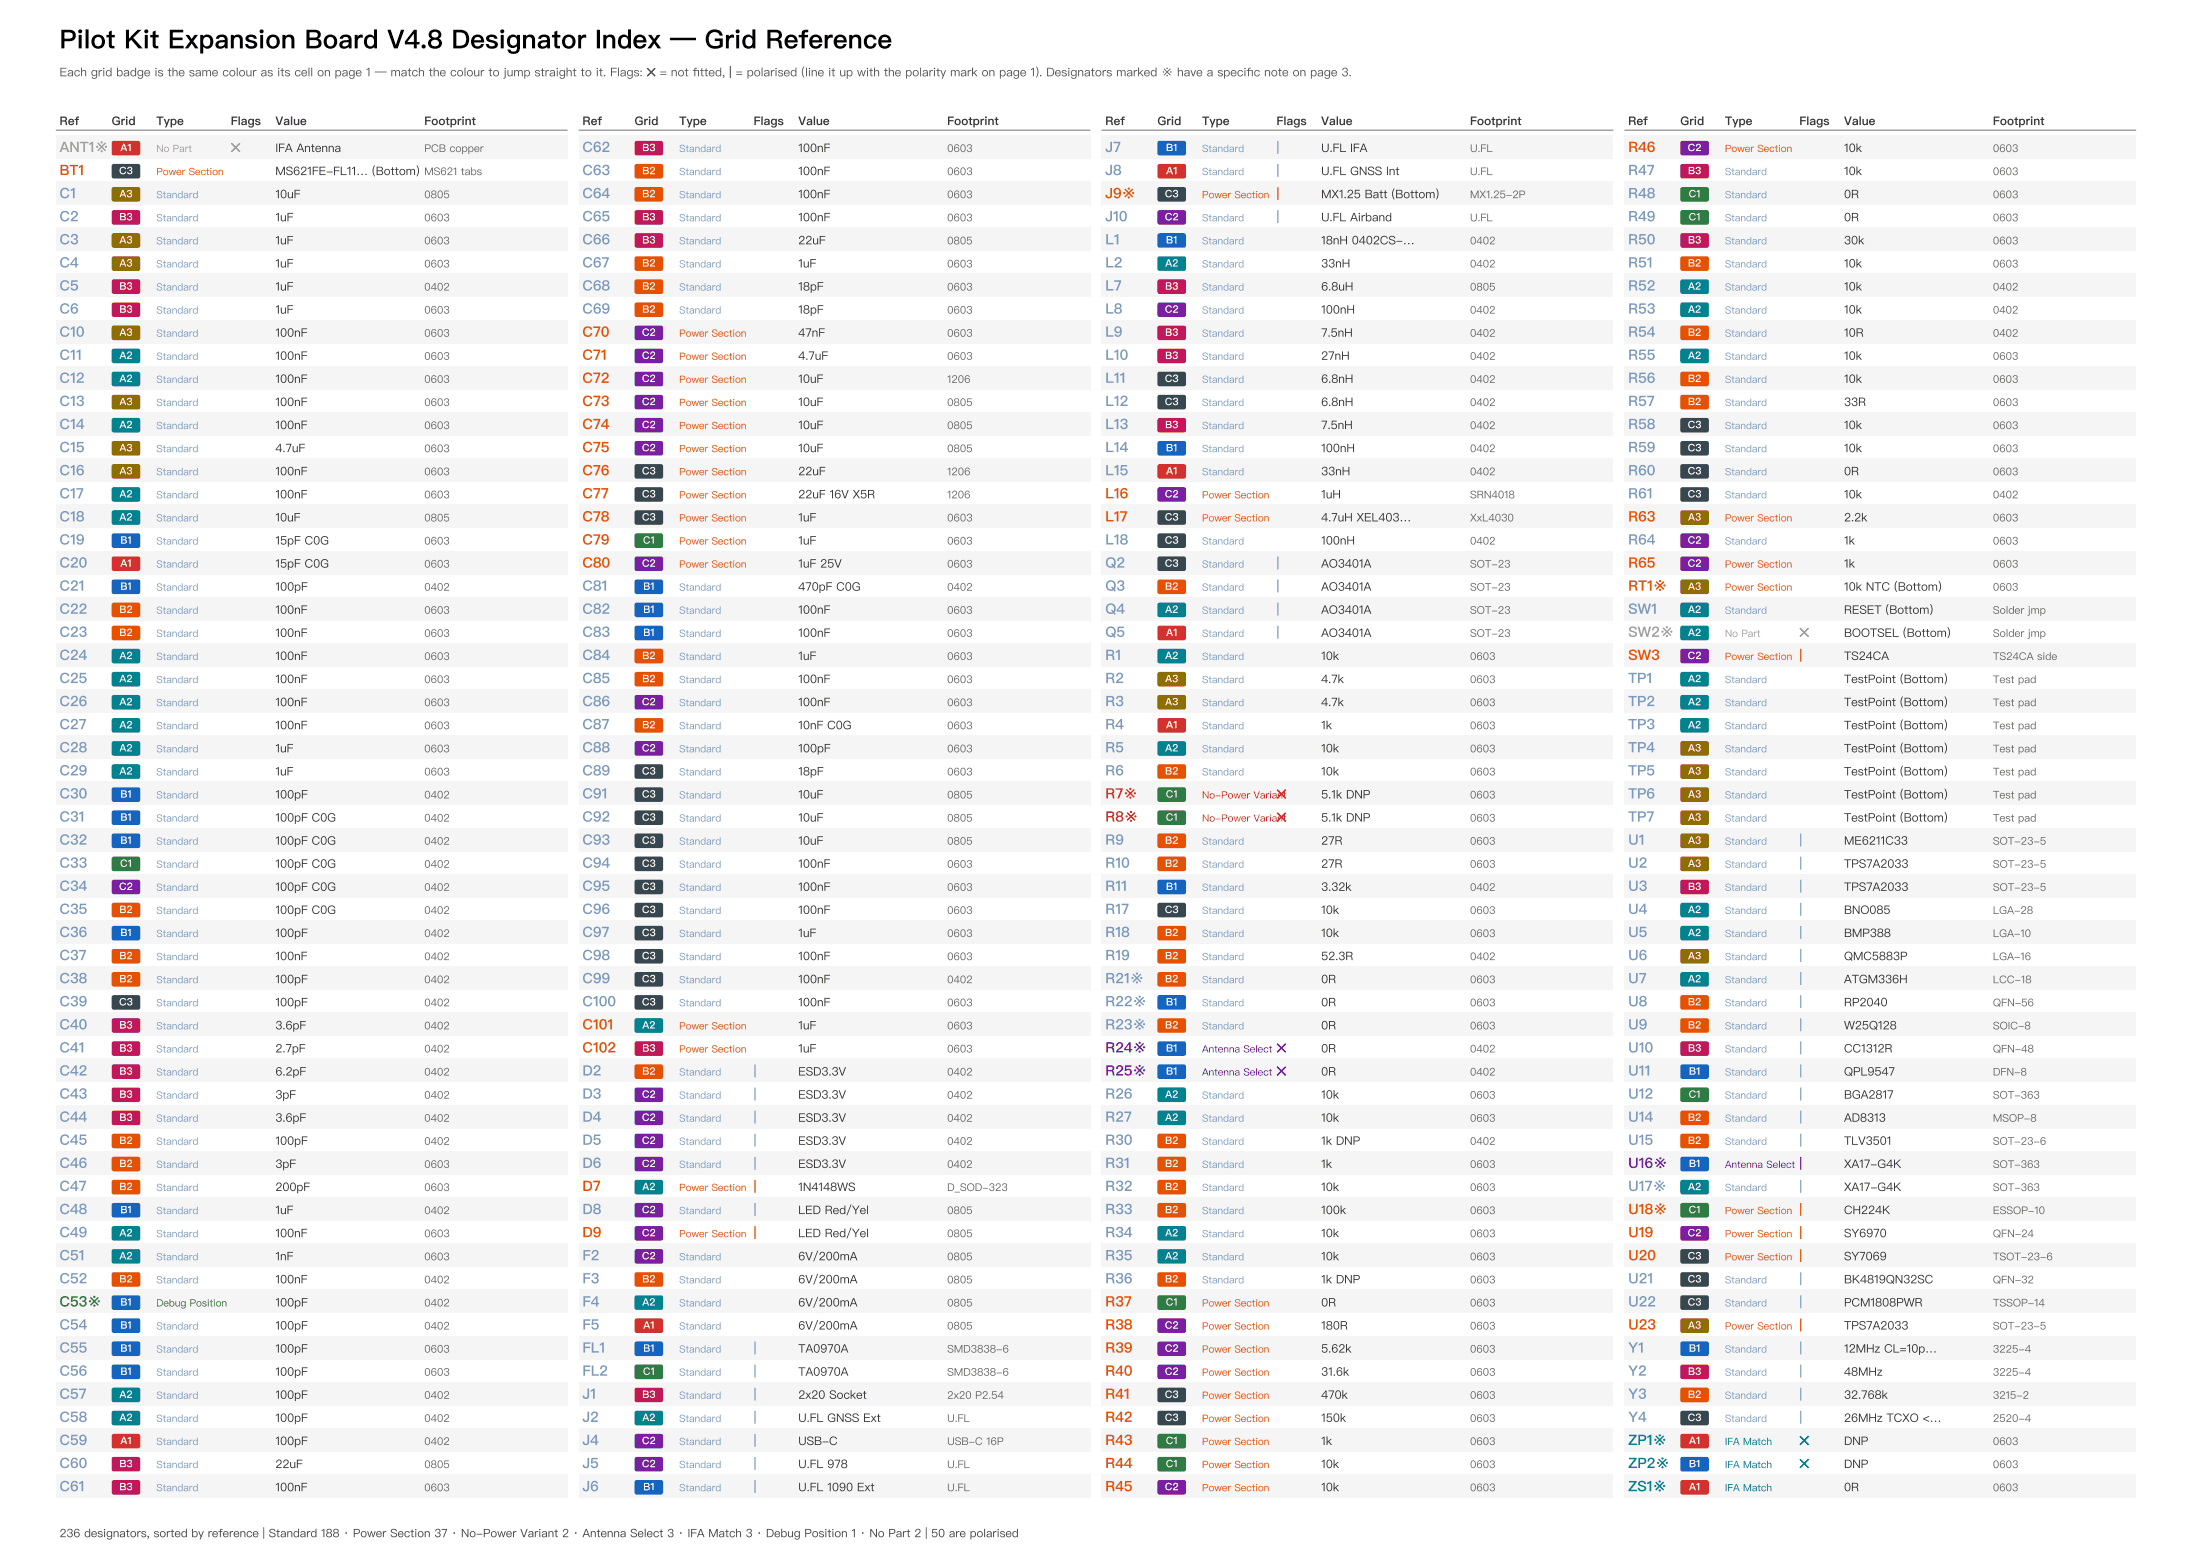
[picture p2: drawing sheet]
<svg xmlns="http://www.w3.org/2000/svg" width="594mm" height="420mm" viewBox="0 0 594 420" stroke-linecap="round" stroke-linejoin="round" font-family="sans-serif">
<defs><g id="words">
<text font-size="7" x="16" y="13">Pilot Kit Expansion Board V4.8 Designator Index — Grid Reference</text>
<g font-size="3.8" fill="#9e9e9e">
<text x="16" y="40.8">ANT1※</text>
<text x="437.5" y="171.1">SW2※</text>
</g>
<g font-size="3.8" fill="#7c99bd">
<text x="156.5" y="40.8">C62</text>
<text x="297" y="40.8">J7</text>
<text x="156.5" y="47">C63</text>
<text x="297" y="47">J8</text>
<text x="437.5" y="47">R47</text>
<text x="16" y="53.2">C1</text>
<text x="156.5" y="53.2">C64</text>
<text x="437.5" y="53.2">R48</text>
<text x="16" y="59.4">C2</text>
<text x="156.5" y="59.4">C65</text>
<text x="297" y="59.4">J10</text>
<text x="437.5" y="59.4">R49</text>
<text x="16" y="65.6">C3</text>
<text x="156.5" y="65.6">C66</text>
<text x="297" y="65.6">L1</text>
<text x="437.5" y="65.6">R50</text>
<text x="16" y="71.9">C4</text>
<text x="156.5" y="71.9">C67</text>
<text x="297" y="71.9">L2</text>
<text x="437.5" y="71.9">R51</text>
<text x="16" y="78.1">C5</text>
<text x="156.5" y="78.1">C68</text>
<text x="297" y="78.1">L7</text>
<text x="437.5" y="78.1">R52</text>
<text x="16" y="84.3">C6</text>
<text x="156.5" y="84.3">C69</text>
<text x="297" y="84.3">L8</text>
<text x="437.5" y="84.3">R53</text>
<text x="16" y="90.5">C10</text>
<text x="297" y="90.5">L9</text>
<text x="437.5" y="90.5">R54</text>
<text x="16" y="96.7">C11</text>
<text x="297" y="96.7">L10</text>
<text x="437.5" y="96.7">R55</text>
<text x="16" y="102.9">C12</text>
<text x="297" y="102.9">L11</text>
<text x="437.5" y="102.9">R56</text>
<text x="16" y="109.1">C13</text>
<text x="297" y="109.1">L12</text>
<text x="437.5" y="109.1">R57</text>
<text x="16" y="115.3">C14</text>
<text x="297" y="115.3">L13</text>
<text x="437.5" y="115.3">R58</text>
<text x="16" y="121.5">C15</text>
<text x="297" y="121.5">L14</text>
<text x="437.5" y="121.5">R59</text>
<text x="16" y="127.7">C16</text>
<text x="297" y="127.7">L15</text>
<text x="437.5" y="127.7">R60</text>
<text x="16" y="133.9">C17</text>
<text x="437.5" y="133.9">R61</text>
<text x="16" y="140.1">C18</text>
<text x="16" y="146.3">C19</text>
<text x="297" y="146.3">L18</text>
<text x="437.5" y="146.3">R64</text>
<text x="16" y="152.5">C20</text>
<text x="297" y="152.5">Q2</text>
<text x="16" y="158.7">C21</text>
<text x="156.5" y="158.7">C81</text>
<text x="297" y="158.7">Q3</text>
<text x="16" y="164.9">C22</text>
<text x="156.5" y="164.9">C82</text>
<text x="297" y="164.9">Q4</text>
<text x="437.5" y="164.9">SW1</text>
<text x="16" y="171.1">C23</text>
<text x="156.5" y="171.1">C83</text>
<text x="297" y="171.1">Q5</text>
<text x="16" y="177.3">C24</text>
<text x="156.5" y="177.3">C84</text>
<text x="297" y="177.3">R1</text>
<text x="16" y="183.5">C25</text>
<text x="156.5" y="183.5">C85</text>
<text x="297" y="183.5">R2</text>
<text x="437.5" y="183.5">TP1</text>
<text x="16" y="189.7">C26</text>
<text x="156.5" y="189.7">C86</text>
<text x="297" y="189.7">R3</text>
<text x="437.5" y="189.7">TP2</text>
<text x="16" y="195.9">C27</text>
<text x="156.5" y="195.9">C87</text>
<text x="297" y="195.9">R4</text>
<text x="437.5" y="195.9">TP3</text>
<text x="16" y="202.1">C28</text>
<text x="156.5" y="202.1">C88</text>
<text x="297" y="202.1">R5</text>
<text x="437.5" y="202.1">TP4</text>
<text x="16" y="208.3">C29</text>
<text x="156.5" y="208.3">C89</text>
<text x="297" y="208.3">R6</text>
<text x="437.5" y="208.3">TP5</text>
<text x="16" y="214.5">C30</text>
<text x="156.5" y="214.5">C91</text>
<text x="437.5" y="214.5">TP6</text>
<text x="16" y="220.7">C31</text>
<text x="156.5" y="220.7">C92</text>
<text x="437.5" y="220.7">TP7</text>
<text x="16" y="226.9">C32</text>
<text x="156.5" y="226.9">C93</text>
<text x="297" y="226.9">R9</text>
<text x="437.5" y="226.9">U1</text>
<text x="16" y="233.1">C33</text>
<text x="156.5" y="233.1">C94</text>
<text x="297" y="233.1">R10</text>
<text x="437.5" y="233.1">U2</text>
<text x="16" y="239.3">C34</text>
<text x="156.5" y="239.3">C95</text>
<text x="297" y="239.3">R11</text>
<text x="437.5" y="239.3">U3</text>
<text x="16" y="245.5">C35</text>
<text x="156.5" y="245.5">C96</text>
<text x="297" y="245.5">R17</text>
<text x="437.5" y="245.5">U4</text>
<text x="16" y="251.7">C36</text>
<text x="156.5" y="251.7">C97</text>
<text x="297" y="251.7">R18</text>
<text x="437.5" y="251.7">U5</text>
<text x="16" y="258">C37</text>
<text x="156.5" y="258">C98</text>
<text x="297" y="258">R19</text>
<text x="437.5" y="258">U6</text>
<text x="16" y="264.2">C38</text>
<text x="156.5" y="264.2">C99</text>
<text x="297" y="264.2">R21※</text>
<text x="437.5" y="264.2">U7</text>
<text x="16" y="270.4">C39</text>
<text x="156.5" y="270.4">C100</text>
<text x="297" y="270.4">R22※</text>
<text x="437.5" y="270.4">U8</text>
<text x="16" y="276.6">C40</text>
<text x="297" y="276.6">R23※</text>
<text x="437.5" y="276.6">U9</text>
<text x="16" y="282.8">C41</text>
<text x="437.5" y="282.8">U10</text>
<text x="16" y="289">C42</text>
<text x="156.5" y="289">D2</text>
<text x="437.5" y="289">U11</text>
<text x="16" y="295.2">C43</text>
<text x="156.5" y="295.2">D3</text>
<text x="297" y="295.2">R26</text>
<text x="437.5" y="295.2">U12</text>
<text x="16" y="301.4">C44</text>
<text x="156.5" y="301.4">D4</text>
<text x="297" y="301.4">R27</text>
<text x="437.5" y="301.4">U14</text>
<text x="16" y="307.6">C45</text>
<text x="156.5" y="307.6">D5</text>
<text x="297" y="307.6">R30</text>
<text x="437.5" y="307.6">U15</text>
<text x="16" y="313.8">C46</text>
<text x="156.5" y="313.8">D6</text>
<text x="297" y="313.8">R31</text>
<text x="16" y="320">C47</text>
<text x="297" y="320">R32</text>
<text x="437.5" y="320">U17※</text>
<text x="16" y="326.2">C48</text>
<text x="156.5" y="326.2">D8</text>
<text x="297" y="326.2">R33</text>
<text x="16" y="332.4">C49</text>
<text x="297" y="332.4">R34</text>
<text x="16" y="338.6">C51</text>
<text x="156.5" y="338.6">F2</text>
<text x="297" y="338.6">R35</text>
<text x="16" y="344.8">C52</text>
<text x="156.5" y="344.8">F3</text>
<text x="297" y="344.8">R36</text>
<text x="437.5" y="344.8">U21</text>
<text x="156.5" y="351">F4</text>
<text x="437.5" y="351">U22</text>
<text x="16" y="357.2">C54</text>
<text x="156.5" y="357.2">F5</text>
<text x="16" y="363.4">C55</text>
<text x="156.5" y="363.4">FL1</text>
<text x="437.5" y="363.4">Y1</text>
<text x="16" y="369.6">C56</text>
<text x="156.5" y="369.6">FL2</text>
<text x="437.5" y="369.6">Y2</text>
<text x="16" y="375.8">C57</text>
<text x="156.5" y="375.8">J1</text>
<text x="437.5" y="375.8">Y3</text>
<text x="16" y="382">C58</text>
<text x="156.5" y="382">J2</text>
<text x="437.5" y="382">Y4</text>
<text x="16" y="388.2">C59</text>
<text x="156.5" y="388.2">J4</text>
<text x="16" y="394.4">C60</text>
<text x="156.5" y="394.4">J5</text>
<text x="16" y="400.6">C61</text>
<text x="156.5" y="400.6">J6</text>
</g>
<g font-size="3.8" fill="#e65100">
<text x="437.5" y="40.8">R46</text>
<text x="16" y="47">BT1</text>
<text x="297" y="53.2">J9※</text>
<text x="156.5" y="90.5">C70</text>
<text x="156.5" y="96.7">C71</text>
<text x="156.5" y="102.9">C72</text>
<text x="156.5" y="109.1">C73</text>
<text x="156.5" y="115.3">C74</text>
<text x="156.5" y="121.5">C75</text>
<text x="156.5" y="127.7">C76</text>
<text x="156.5" y="133.9">C77</text>
<text x="297" y="133.9">L16</text>
<text x="156.5" y="140.1">C78</text>
<text x="297" y="140.1">L17</text>
<text x="437.5" y="140.1">R63</text>
<text x="156.5" y="146.3">C79</text>
<text x="156.5" y="152.5">C80</text>
<text x="437.5" y="152.5">R65</text>
<text x="437.5" y="158.7">RT1※</text>
<text x="437.5" y="177.3">SW3</text>
<text x="156.5" y="276.6">C101</text>
<text x="156.5" y="282.8">C102</text>
<text x="156.5" y="320">D7</text>
<text x="437.5" y="326.2">U18※</text>
<text x="156.5" y="332.4">D9</text>
<text x="437.5" y="332.4">U19</text>
<text x="437.5" y="338.6">U20</text>
<text x="297" y="351">R37</text>
<text x="297" y="357.2">R38</text>
<text x="437.5" y="357.2">U23</text>
<text x="297" y="363.4">R39</text>
<text x="297" y="369.6">R40</text>
<text x="297" y="375.8">R41</text>
<text x="297" y="382">R42</text>
<text x="297" y="388.2">R43</text>
<text x="297" y="394.4">R44</text>
<text x="297" y="400.6">R45</text>
</g>
<g font-size="3.8" fill="#c62828">
<text x="297" y="214.5">R7※</text>
<text x="297" y="220.7">R8※</text>
</g>
<g font-size="3.8" fill="#6a1b9a">
<text x="297" y="282.8">R24※</text>
<text x="297" y="289">R25※</text>
<text x="437.5" y="313.8">U16※</text>
</g>
<text font-size="3.8" fill="#2e7d32" x="16" y="351">C53※</text>
<g font-size="3.8" fill="#00838f">
<text x="437.5" y="388.2">ZP1※</text>
<text x="437.5" y="394.4">ZP2※</text>
<text x="437.5" y="400.6">ZS1※</text>
</g>
<g font-size="3.5" fill="#9e9e9e">
<text x="62" y="40.8">✕</text>
<text x="483.5" y="171.1">✕</text>
</g>
<g font-size="3.5" fill="#7c99bd">
<text x="343" y="40.8">|</text>
<text x="343" y="47">|</text>
<text x="343" y="59.4">|</text>
<text x="343" y="152.5">|</text>
<text x="343" y="158.7">|</text>
<text x="343" y="164.9">|</text>
<text x="343" y="171.1">|</text>
<text x="483.5" y="226.9">|</text>
<text x="483.5" y="233.1">|</text>
<text x="483.5" y="239.3">|</text>
<text x="483.5" y="245.5">|</text>
<text x="483.5" y="251.7">|</text>
<text x="483.5" y="258">|</text>
<text x="483.5" y="264.2">|</text>
<text x="483.5" y="270.4">|</text>
<text x="483.5" y="276.6">|</text>
<text x="483.5" y="282.8">|</text>
<text x="202.5" y="289">|</text>
<text x="483.5" y="289">|</text>
<text x="202.5" y="295.2">|</text>
<text x="483.5" y="295.2">|</text>
<text x="202.5" y="301.4">|</text>
<text x="483.5" y="301.4">|</text>
<text x="202.5" y="307.6">|</text>
<text x="483.5" y="307.6">|</text>
<text x="202.5" y="313.8">|</text>
<text x="483.5" y="320">|</text>
<text x="202.5" y="326.2">|</text>
<text x="483.5" y="344.8">|</text>
<text x="483.5" y="351">|</text>
<text x="202.5" y="363.4">|</text>
<text x="483.5" y="363.4">|</text>
<text x="202.5" y="369.6">|</text>
<text x="483.5" y="369.6">|</text>
<text x="202.5" y="375.8">|</text>
<text x="483.5" y="375.8">|</text>
<text x="202.5" y="382">|</text>
<text x="483.5" y="382">|</text>
<text x="202.5" y="388.2">|</text>
<text x="202.5" y="394.4">|</text>
<text x="202.5" y="400.6">|</text>
</g>
<g font-size="3.5" fill="#e65100">
<text x="343" y="53.2">|</text>
<text x="483.5" y="177.3">|</text>
<text x="202.5" y="320">|</text>
<text x="483.5" y="326.2">|</text>
<text x="202.5" y="332.4">|</text>
<text x="483.5" y="332.4">|</text>
<text x="483.5" y="338.6">|</text>
<text x="483.5" y="357.2">|</text>
</g>
<g font-size="3.5" fill="#c62828">
<text x="343" y="214.5">✕</text>
<text x="343" y="220.7">✕</text>
</g>
<g font-size="3.5" fill="#6a1b9a">
<text x="343" y="282.8">✕</text>
<text x="343" y="289">✕</text>
<text x="483.5" y="313.8">|</text>
</g>
<g font-size="3.5" fill="#00838f">
<text x="483.5" y="388.2">✕</text>
<text x="483.5" y="394.4">✕</text>
</g>
<text font-size="3.2" fill="#555" x="16" y="20.5">Each grid badge is the same colour as its cell on page 1 — match the colour to jump straight to it. Flags: ✕ = not fi tted, | = polarised (line it up with the polarity mark on page 1). Designators marked ※ have a specifi c note on page 3.</text>
<g font-size="3.2" fill="#333">
<text x="16" y="33.6">Ref</text>
<text x="30" y="33.6">Grid</text>
<text x="42" y="33.6">Type</text>
<text x="62" y="33.6">Flags</text>
<text x="74" y="33.6">Value</text>
<text x="114" y="33.6">Footprint</text>
<text x="156.5" y="33.6">Ref</text>
<text x="170.5" y="33.6">Grid</text>
<text x="182.5" y="33.6">Type</text>
<text x="202.5" y="33.6">Flags</text>
<text x="214.5" y="33.6">Value</text>
<text x="254.5" y="33.6">Footprint</text>
<text x="297" y="33.6">Ref</text>
<text x="311" y="33.6">Grid</text>
<text x="323" y="33.6">Type</text>
<text x="343" y="33.6">Flags</text>
<text x="355" y="33.6">Value</text>
<text x="395" y="33.6">Footprint</text>
<text x="437.5" y="33.6">Ref</text>
<text x="451.5" y="33.6">Grid</text>
<text x="463.5" y="33.6">Type</text>
<text x="483.5" y="33.6">Flags</text>
<text x="495.5" y="33.6">Value</text>
<text x="535.5" y="33.6">Footprint</text>
</g>
<g font-size="3.1" fill="#333">
<text x="74" y="40.8">IFA Antenna</text>
<text x="214.5" y="40.8">100nF</text>
<text x="355" y="40.8">U.FL IFA</text>
<text x="495.5" y="40.8">10k</text>
<text x="74" y="47">MS621FE-FL11… (Bottom) MS621 tabs</text>
<text x="214.5" y="47">100nF</text>
<text x="355" y="47">U.FL GNSS Int</text>
<text x="495.5" y="47">10k</text>
<text x="74" y="53.2">10uF</text>
<text x="214.5" y="53.2">100nF</text>
<text x="355" y="53.2">MX1.25 Batt (Bottom)</text>
<text x="495.5" y="53.2">0R</text>
<text x="74" y="59.4">1uF</text>
<text x="214.5" y="59.4">100nF</text>
<text x="355" y="59.4">U.FL Airband</text>
<text x="495.5" y="59.4">0R</text>
<text x="74" y="65.6">1uF</text>
<text x="214.5" y="65.6">22uF</text>
<text x="355" y="65.6">18nH 0402CS-…</text>
<text x="495.5" y="65.6">30k</text>
<text x="74" y="71.9">1uF</text>
<text x="214.5" y="71.9">1uF</text>
<text x="355" y="71.9">33nH</text>
<text x="495.5" y="71.9">10k</text>
<text x="74" y="78.1">1uF</text>
<text x="214.5" y="78.1">18pF</text>
<text x="355" y="78.1">6.8uH</text>
<text x="495.5" y="78.1">10k</text>
<text x="74" y="84.3">1uF</text>
<text x="214.5" y="84.3">18pF</text>
<text x="355" y="84.3">100nH</text>
<text x="495.5" y="84.3">10k</text>
<text x="74" y="90.5">100nF</text>
<text x="214.5" y="90.5">47nF</text>
<text x="355" y="90.5">7.5nH</text>
<text x="495.5" y="90.5">10R</text>
<text x="74" y="96.7">100nF</text>
<text x="214.5" y="96.7">4.7uF</text>
<text x="355" y="96.7">27nH</text>
<text x="495.5" y="96.7">10k</text>
<text x="74" y="102.9">100nF</text>
<text x="214.5" y="102.9">10uF</text>
<text x="355" y="102.9">6.8nH</text>
<text x="495.5" y="102.9">10k</text>
<text x="74" y="109.1">100nF</text>
<text x="214.5" y="109.1">10uF</text>
<text x="355" y="109.1">6.8nH</text>
<text x="495.5" y="109.1">33R</text>
<text x="74" y="115.3">100nF</text>
<text x="214.5" y="115.3">10uF</text>
<text x="355" y="115.3">7.5nH</text>
<text x="495.5" y="115.3">10k</text>
<text x="74" y="121.5">4.7uF</text>
<text x="214.5" y="121.5">10uF</text>
<text x="355" y="121.5">100nH</text>
<text x="495.5" y="121.5">10k</text>
<text x="74" y="127.7">100nF</text>
<text x="214.5" y="127.7">22uF</text>
<text x="355" y="127.7">33nH</text>
<text x="495.5" y="127.7">0R</text>
<text x="74" y="133.9">100nF</text>
<text x="214.5" y="133.9">22uF 16V X5R</text>
<text x="355" y="133.9">1uH</text>
<text x="495.5" y="133.9">10k</text>
<text x="74" y="140.1">10uF</text>
<text x="214.5" y="140.1">1uF</text>
<text x="355" y="140.1">4.7uH XEL403…</text>
<text x="495.5" y="140.1">2.2k</text>
<text x="74" y="146.3">15pF C0G</text>
<text x="214.5" y="146.3">1uF</text>
<text x="355" y="146.3">100nH</text>
<text x="495.5" y="146.3">1k</text>
<text x="74" y="152.5">15pF C0G</text>
<text x="214.5" y="152.5">1uF 25V</text>
<text x="355" y="152.5">AO3401A</text>
<text x="495.5" y="152.5">1k</text>
<text x="74" y="158.7">100pF</text>
<text x="214.5" y="158.7">470pF C0G</text>
<text x="355" y="158.7">AO3401A</text>
<text x="495.5" y="158.7">10k NTC (Bottom)</text>
<text x="74" y="164.9">100nF</text>
<text x="214.5" y="164.9">100nF</text>
<text x="355" y="164.9">AO3401A</text>
<text x="495.5" y="164.9">RESET (Bottom)</text>
<text x="74" y="171.1">100nF</text>
<text x="214.5" y="171.1">100nF</text>
<text x="355" y="171.1">AO3401A</text>
<text x="495.5" y="171.1">BOOTSEL (Bottom)</text>
<text x="74" y="177.3">100nF</text>
<text x="214.5" y="177.3">1uF</text>
<text x="355" y="177.3">10k</text>
<text x="495.5" y="177.3">TS24CA</text>
<text x="74" y="183.5">100nF</text>
<text x="214.5" y="183.5">100nF</text>
<text x="355" y="183.5">4.7k</text>
<text x="495.5" y="183.5">TestPoint (Bottom)</text>
<text x="74" y="189.7">100nF</text>
<text x="214.5" y="189.7">100nF</text>
<text x="355" y="189.7">4.7k</text>
<text x="495.5" y="189.7">TestPoint (Bottom)</text>
<text x="74" y="195.9">100nF</text>
<text x="214.5" y="195.9">10nF C0G</text>
<text x="355" y="195.9">1k</text>
<text x="495.5" y="195.9">TestPoint (Bottom)</text>
<text x="74" y="202.1">1uF</text>
<text x="214.5" y="202.1">100pF</text>
<text x="355" y="202.1">10k</text>
<text x="495.5" y="202.1">TestPoint (Bottom)</text>
<text x="74" y="208.3">1uF</text>
<text x="214.5" y="208.3">18pF</text>
<text x="355" y="208.3">10k</text>
<text x="495.5" y="208.3">TestPoint (Bottom)</text>
<text x="74" y="214.5">100pF</text>
<text x="214.5" y="214.5">10uF</text>
<text x="355" y="214.5">5.1k DNP</text>
<text x="495.5" y="214.5">TestPoint (Bottom)</text>
<text x="74" y="220.7">100pF C0G</text>
<text x="214.5" y="220.7">10uF</text>
<text x="355" y="220.7">5.1k DNP</text>
<text x="495.5" y="220.7">TestPoint (Bottom)</text>
<text x="74" y="226.9">100pF C0G</text>
<text x="214.5" y="226.9">10uF</text>
<text x="355" y="226.9">27R</text>
<text x="495.5" y="226.9">ME6211C33</text>
<text x="74" y="233.1">100pF C0G</text>
<text x="214.5" y="233.1">100nF</text>
<text x="355" y="233.1">27R</text>
<text x="495.5" y="233.1">TPS7A2033</text>
<text x="74" y="239.3">100pF C0G</text>
<text x="214.5" y="239.3">100nF</text>
<text x="355" y="239.3">3.32k</text>
<text x="495.5" y="239.3">TPS7A2033</text>
<text x="74" y="245.5">100pF C0G</text>
<text x="214.5" y="245.5">100nF</text>
<text x="355" y="245.5">10k</text>
<text x="495.5" y="245.5">BNO085</text>
<text x="74" y="251.7">100pF</text>
<text x="214.5" y="251.7">1uF</text>
<text x="355" y="251.7">10k</text>
<text x="495.5" y="251.7">BMP388</text>
<text x="74" y="258">100nF</text>
<text x="214.5" y="258">100nF</text>
<text x="355" y="258">52.3R</text>
<text x="495.5" y="258">QMC5883P</text>
<text x="74" y="264.2">100pF</text>
<text x="214.5" y="264.2">100nF</text>
<text x="355" y="264.2">0R</text>
<text x="495.5" y="264.2">ATGM336H</text>
<text x="74" y="270.4">100pF</text>
<text x="214.5" y="270.4">100nF</text>
<text x="355" y="270.4">0R</text>
<text x="495.5" y="270.4">RP2040</text>
<text x="74" y="276.6">3.6pF</text>
<text x="214.5" y="276.6">1uF</text>
<text x="355" y="276.6">0R</text>
<text x="495.5" y="276.6">W25Q128</text>
<text x="74" y="282.8">2.7pF</text>
<text x="214.5" y="282.8">1uF</text>
<text x="355" y="282.8">0R</text>
<text x="495.5" y="282.8">CC1312R</text>
<text x="74" y="289">6.2pF</text>
<text x="214.5" y="289">ESD3.3V</text>
<text x="355" y="289">0R</text>
<text x="495.5" y="289">QPL9547</text>
<text x="74" y="295.2">3pF</text>
<text x="214.5" y="295.2">ESD3.3V</text>
<text x="355" y="295.2">10k</text>
<text x="495.5" y="295.2">BGA2817</text>
<text x="74" y="301.4">3.6pF</text>
<text x="214.5" y="301.4">ESD3.3V</text>
<text x="355" y="301.4">10k</text>
<text x="495.5" y="301.4">AD8313</text>
<text x="74" y="307.6">100pF</text>
<text x="214.5" y="307.6">ESD3.3V</text>
<text x="355" y="307.6">1k DNP</text>
<text x="495.5" y="307.6">TLV3501</text>
<text x="74" y="313.8">3pF</text>
<text x="214.5" y="313.8">ESD3.3V</text>
<text x="355" y="313.8">1k</text>
<text x="495.5" y="313.8">XA17-G4K</text>
<text x="74" y="320">200pF</text>
<text x="214.5" y="320">1N4148WS</text>
<text x="355" y="320">10k</text>
<text x="495.5" y="320">XA17-G4K</text>
<text x="74" y="326.2">1uF</text>
<text x="214.5" y="326.2">LED Red/Yel</text>
<text x="355" y="326.2">100k</text>
<text x="495.5" y="326.2">CH224K</text>
<text x="74" y="332.4">100nF</text>
<text x="214.5" y="332.4">LED Red/Yel</text>
<text x="355" y="332.4">10k</text>
<text x="495.5" y="332.4">SY6970</text>
<text x="74" y="338.6">1nF</text>
<text x="214.5" y="338.6">6V/200mA</text>
<text x="355" y="338.6">10k</text>
<text x="495.5" y="338.6">SY7069</text>
<text x="74" y="344.8">100nF</text>
<text x="214.5" y="344.8">6V/200mA</text>
<text x="355" y="344.8">1k DNP</text>
<text x="495.5" y="344.8">BK4819QN32SC</text>
<text x="74" y="351">100pF</text>
<text x="214.5" y="351">6V/200mA</text>
<text x="355" y="351">0R</text>
<text x="495.5" y="351">PCM1808PWR</text>
<text x="74" y="357.2">100pF</text>
<text x="214.5" y="357.2">6V/200mA</text>
<text x="355" y="357.2">180R</text>
<text x="495.5" y="357.2">TPS7A2033</text>
<text x="74" y="363.4">100pF</text>
<text x="214.5" y="363.4">TA0970A</text>
<text x="355" y="363.4">5.62k</text>
<text x="495.5" y="363.4">12MHz CL=10p…</text>
<text x="74" y="369.6">100pF</text>
<text x="214.5" y="369.6">TA0970A</text>
<text x="355" y="369.6">31.6k</text>
<text x="495.5" y="369.6">48MHz</text>
<text x="74" y="375.8">100pF</text>
<text x="214.5" y="375.8">2x20 Socket</text>
<text x="355" y="375.8">470k</text>
<text x="495.5" y="375.8">32.768k</text>
<text x="74" y="382">100pF</text>
<text x="214.5" y="382">U.FL GNSS Ext</text>
<text x="355" y="382">150k</text>
<text x="495.5" y="382">26MHz TCXO &lt;…</text>
<text x="74" y="388.2">100pF</text>
<text x="214.5" y="388.2">USB-C</text>
<text x="355" y="388.2">1k</text>
<text x="495.5" y="388.2">DNP</text>
<text x="74" y="394.4">22uF</text>
<text x="214.5" y="394.4">U.FL 978</text>
<text x="355" y="394.4">10k</text>
<text x="495.5" y="394.4">DNP</text>
<text x="74" y="400.6">100nF</text>
<text x="214.5" y="400.6">U.FL 1090 Ext</text>
<text x="355" y="400.6">10k</text>
<text x="495.5" y="400.6">0R</text>
</g>
<text font-size="3.1" fill="#444" x="16" y="413">236 designators, sorted by reference | Standard 188 · Power Section 37 · No-Power Variant 2 · Antenna Select 3 · IFA Match 3 · Debug Position 1 · No Part 2 | 50 are polarised</text>
<g font-size="2.8" fill="#fff">
<text x="32.3" y="40.6">A1</text>
<text x="172.6" y="40.6">B3</text>
<text x="313.3" y="40.6">B1</text>
<text x="453.5" y="40.6">C2</text>
<text x="32" y="46.8">C3</text>
<text x="172.6" y="46.8">B2</text>
<text x="313.3" y="46.8">A1</text>
<text x="453.6" y="46.8">B3</text>
<text x="32.1" y="53">A3</text>
<text x="172.6" y="53">B2</text>
<text x="313" y="53">C3</text>
<text x="453.8" y="53">C1</text>
<text x="32.1" y="59.2">B3</text>
<text x="172.6" y="59.2">B3</text>
<text x="313" y="59.2">C2</text>
<text x="453.8" y="59.2">C1</text>
<text x="32.1" y="65.4">A3</text>
<text x="172.6" y="65.4">B3</text>
<text x="313.3" y="65.4">B1</text>
<text x="453.6" y="65.4">B3</text>
<text x="32.1" y="71.6">A3</text>
<text x="172.6" y="71.6">B2</text>
<text x="313.1" y="71.6">A2</text>
<text x="453.6" y="71.6">B2</text>
<text x="32.1" y="77.8">B3</text>
<text x="172.6" y="77.8">B2</text>
<text x="313.1" y="77.8">B3</text>
<text x="453.6" y="77.8">A2</text>
<text x="32.1" y="84">B3</text>
<text x="172.6" y="84">B2</text>
<text x="313" y="84">C2</text>
<text x="453.6" y="84">A2</text>
<text x="32.1" y="90.2">A3</text>
<text x="172.5" y="90.2">C2</text>
<text x="313.1" y="90.2">B3</text>
<text x="453.6" y="90.2">B2</text>
<text x="32.1" y="96.4">A2</text>
<text x="172.5" y="96.4">C2</text>
<text x="313.1" y="96.4">B3</text>
<text x="453.6" y="96.4">A2</text>
<text x="32.1" y="102.6">A2</text>
<text x="172.5" y="102.6">C2</text>
<text x="313" y="102.6">C3</text>
<text x="453.6" y="102.6">B2</text>
<text x="32.1" y="108.8">A3</text>
<text x="172.5" y="108.8">C2</text>
<text x="313" y="108.8">C3</text>
<text x="453.6" y="108.8">B2</text>
<text x="32.1" y="115">A2</text>
<text x="172.5" y="115">C2</text>
<text x="313.1" y="115">B3</text>
<text x="453.5" y="115">C3</text>
<text x="32.1" y="121.2">A3</text>
<text x="172.5" y="121.2">C2</text>
<text x="313.3" y="121.2">B1</text>
<text x="453.5" y="121.2">C3</text>
<text x="32.1" y="127.5">A3</text>
<text x="172.5" y="127.5">C3</text>
<text x="313.3" y="127.5">A1</text>
<text x="453.5" y="127.5">C3</text>
<text x="32.1" y="133.7">A2</text>
<text x="172.5" y="133.7">C3</text>
<text x="313" y="133.7">C2</text>
<text x="453.5" y="133.7">C3</text>
<text x="32.1" y="139.9">A2</text>
<text x="172.5" y="139.9">C3</text>
<text x="313" y="139.9">C3</text>
<text x="453.6" y="139.9">A3</text>
<text x="32.3" y="146.1">B1</text>
<text x="172.8" y="146.1">C1</text>
<text x="313" y="146.1">C3</text>
<text x="453.5" y="146.1">C2</text>
<text x="32.3" y="152.3">A1</text>
<text x="172.5" y="152.3">C2</text>
<text x="313" y="152.3">C3</text>
<text x="453.5" y="152.3">C2</text>
<text x="32.3" y="158.5">B1</text>
<text x="172.8" y="158.5">B1</text>
<text x="313.1" y="158.5">B2</text>
<text x="453.6" y="158.5">A3</text>
<text x="32.1" y="164.7">B2</text>
<text x="172.8" y="164.7">B1</text>
<text x="313.1" y="164.7">A2</text>
<text x="453.6" y="164.7">A2</text>
<text x="32.1" y="170.9">B2</text>
<text x="172.8" y="170.9">B1</text>
<text x="313.3" y="170.9">A1</text>
<text x="453.6" y="170.9">A2</text>
<text x="32.1" y="177.1">A2</text>
<text x="172.6" y="177.1">B2</text>
<text x="313.1" y="177.1">A2</text>
<text x="453.5" y="177.1">C2</text>
<text x="32.1" y="183.3">A2</text>
<text x="172.6" y="183.3">B2</text>
<text x="313.1" y="183.3">A3</text>
<text x="453.6" y="183.3">A2</text>
<text x="32.1" y="189.5">A2</text>
<text x="172.5" y="189.5">C2</text>
<text x="313.1" y="189.5">A3</text>
<text x="453.6" y="189.5">A2</text>
<text x="32.1" y="195.7">A2</text>
<text x="172.6" y="195.7">B2</text>
<text x="313.3" y="195.7">A1</text>
<text x="453.6" y="195.7">A2</text>
<text x="32.1" y="201.9">A2</text>
<text x="172.5" y="201.9">C2</text>
<text x="313.1" y="201.9">A2</text>
<text x="453.6" y="201.9">A3</text>
<text x="32.1" y="208.1">A2</text>
<text x="172.5" y="208.1">C3</text>
<text x="313.1" y="208.1">B2</text>
<text x="453.6" y="208.1">A3</text>
<text x="32.3" y="214.3">B1</text>
<text x="172.5" y="214.3">C3</text>
<text x="313.3" y="214.3">C1</text>
<text x="453.6" y="214.3">A3</text>
<text x="32.3" y="220.5">B1</text>
<text x="172.5" y="220.5">C3</text>
<text x="313.3" y="220.5">C1</text>
<text x="453.6" y="220.5">A3</text>
<text x="32.3" y="226.7">B1</text>
<text x="172.5" y="226.7">C3</text>
<text x="313.1" y="226.7">B2</text>
<text x="453.6" y="226.7">A3</text>
<text x="32.3" y="232.9">C1</text>
<text x="172.5" y="232.9">C3</text>
<text x="313.1" y="232.9">B2</text>
<text x="453.6" y="232.9">A3</text>
<text x="32" y="239.1">C2</text>
<text x="172.5" y="239.1">C3</text>
<text x="313.3" y="239.1">B1</text>
<text x="453.6" y="239.1">B3</text>
<text x="32.1" y="245.3">B2</text>
<text x="172.5" y="245.3">C3</text>
<text x="313" y="245.3">C3</text>
<text x="453.6" y="245.3">A2</text>
<text x="32.3" y="251.5">B1</text>
<text x="172.5" y="251.5">C3</text>
<text x="313.1" y="251.5">B2</text>
<text x="453.6" y="251.5">A2</text>
<text x="32.1" y="257.7">B2</text>
<text x="172.5" y="257.7">C3</text>
<text x="313.1" y="257.7">B2</text>
<text x="453.6" y="257.7">A3</text>
<text x="32.1" y="263.9">B2</text>
<text x="172.5" y="263.9">C3</text>
<text x="313.1" y="263.9">B2</text>
<text x="453.6" y="263.9">A2</text>
<text x="32" y="270.1">C3</text>
<text x="172.5" y="270.1">C3</text>
<text x="313.3" y="270.1">B1</text>
<text x="453.6" y="270.1">B2</text>
<text x="32.1" y="276.3">B3</text>
<text x="172.6" y="276.3">A2</text>
<text x="313.1" y="276.3">B2</text>
<text x="453.6" y="276.3">B2</text>
<text x="32.1" y="282.5">B3</text>
<text x="172.6" y="282.5">B3</text>
<text x="313.3" y="282.5">B1</text>
<text x="453.6" y="282.5">B3</text>
<text x="32.1" y="288.7">B3</text>
<text x="172.6" y="288.7">B2</text>
<text x="313.3" y="288.7">B1</text>
<text x="453.8" y="288.7">B1</text>
<text x="32.1" y="294.9">B3</text>
<text x="172.5" y="294.9">C2</text>
<text x="313.1" y="294.9">A2</text>
<text x="453.8" y="294.9">C1</text>
<text x="32.1" y="301.1">B3</text>
<text x="172.5" y="301.1">C2</text>
<text x="313.1" y="301.1">A2</text>
<text x="453.6" y="301.1">B2</text>
<text x="32.1" y="307.3">B2</text>
<text x="172.5" y="307.3">C2</text>
<text x="313.1" y="307.3">B2</text>
<text x="453.6" y="307.3">B2</text>
<text x="32.1" y="313.6">B2</text>
<text x="172.5" y="313.6">C2</text>
<text x="313.1" y="313.6">B2</text>
<text x="453.8" y="313.6">B1</text>
<text x="32.1" y="319.8">B2</text>
<text x="172.6" y="319.8">A2</text>
<text x="313.1" y="319.8">B2</text>
<text x="453.6" y="319.8">A2</text>
<text x="32.3" y="326">B1</text>
<text x="172.5" y="326">C2</text>
<text x="313.1" y="326">B2</text>
<text x="453.8" y="326">C1</text>
<text x="32.1" y="332.2">A2</text>
<text x="172.5" y="332.2">C2</text>
<text x="313.1" y="332.2">A2</text>
<text x="453.5" y="332.2">C2</text>
<text x="32.1" y="338.4">A2</text>
<text x="172.5" y="338.4">C2</text>
<text x="313.1" y="338.4">A2</text>
<text x="453.5" y="338.4">C3</text>
<text x="32.1" y="344.6">B2</text>
<text x="172.6" y="344.6">B2</text>
<text x="313.1" y="344.6">B2</text>
<text x="453.5" y="344.6">C3</text>
<text x="32.3" y="350.8">B1</text>
<text x="172.6" y="350.8">A2</text>
<text x="313.3" y="350.8">C1</text>
<text x="453.5" y="350.8">C3</text>
<text x="32.3" y="357">B1</text>
<text x="172.8" y="357">A1</text>
<text x="313" y="357">C2</text>
<text x="453.6" y="357">A3</text>
<text x="32.3" y="363.2">B1</text>
<text x="172.8" y="363.2">B1</text>
<text x="313" y="363.2">C2</text>
<text x="453.8" y="363.2">B1</text>
<text x="32.3" y="369.4">B1</text>
<text x="172.8" y="369.4">C1</text>
<text x="313" y="369.4">C2</text>
<text x="453.6" y="369.4">B3</text>
<text x="32.1" y="375.6">A2</text>
<text x="172.6" y="375.6">B3</text>
<text x="313" y="375.6">C3</text>
<text x="453.6" y="375.6">B2</text>
<text x="32.1" y="381.8">A2</text>
<text x="172.6" y="381.8">A2</text>
<text x="313" y="381.8">C3</text>
<text x="453.5" y="381.8">C3</text>
<text x="32.3" y="388">A1</text>
<text x="172.5" y="388">C2</text>
<text x="313.3" y="388">C1</text>
<text x="453.8" y="388">A1</text>
<text x="32.1" y="394.2">B3</text>
<text x="172.5" y="394.2">C2</text>
<text x="313.3" y="394.2">C1</text>
<text x="453.8" y="394.2">B1</text>
<text x="32.1" y="400.4">B3</text>
<text x="172.8" y="400.4">B1</text>
<text x="313" y="400.4">C2</text>
<text x="453.8" y="400.4">A1</text>
</g>
<g font-size="2.8" fill="#666">
<text x="114" y="40.8">PCB copper</text>
<text x="254.5" y="40.8">0603</text>
<text x="395" y="40.8">U.FL</text>
<text x="535.5" y="40.8">0603</text>
<text x="254.5" y="47">0603</text>
<text x="395" y="47">U.FL</text>
<text x="535.5" y="47">0603</text>
<text x="114" y="53.2">0805</text>
<text x="254.5" y="53.2">0603</text>
<text x="395" y="53.2">MX1.25-2P</text>
<text x="535.5" y="53.2">0603</text>
<text x="114" y="59.4">0603</text>
<text x="254.5" y="59.4">0603</text>
<text x="395" y="59.4">U.FL</text>
<text x="535.5" y="59.4">0603</text>
<text x="114" y="65.6">0603</text>
<text x="254.5" y="65.6">0805</text>
<text x="395" y="65.6">0402</text>
<text x="535.5" y="65.6">0603</text>
<text x="114" y="71.9">0603</text>
<text x="254.5" y="71.9">0603</text>
<text x="395" y="71.9">0402</text>
<text x="535.5" y="71.9">0603</text>
<text x="114" y="78.1">0402</text>
<text x="254.5" y="78.1">0603</text>
<text x="395" y="78.1">0805</text>
<text x="535.5" y="78.1">0402</text>
<text x="114" y="84.3">0603</text>
<text x="254.5" y="84.3">0603</text>
<text x="395" y="84.3">0402</text>
<text x="535.5" y="84.3">0402</text>
<text x="114" y="90.5">0603</text>
<text x="254.5" y="90.5">0603</text>
<text x="395" y="90.5">0402</text>
<text x="535.5" y="90.5">0402</text>
<text x="114" y="96.7">0603</text>
<text x="254.5" y="96.7">0603</text>
<text x="395" y="96.7">0402</text>
<text x="535.5" y="96.7">0603</text>
<text x="114" y="102.9">0603</text>
<text x="254.5" y="102.9">1206</text>
<text x="395" y="102.9">0402</text>
<text x="535.5" y="102.9">0603</text>
<text x="114" y="109.1">0603</text>
<text x="254.5" y="109.1">0805</text>
<text x="395" y="109.1">0402</text>
<text x="535.5" y="109.1">0603</text>
<text x="114" y="115.3">0603</text>
<text x="254.5" y="115.3">0805</text>
<text x="395" y="115.3">0402</text>
<text x="535.5" y="115.3">0603</text>
<text x="114" y="121.5">0603</text>
<text x="254.5" y="121.5">0805</text>
<text x="395" y="121.5">0402</text>
<text x="535.5" y="121.5">0603</text>
<text x="114" y="127.7">0603</text>
<text x="254.5" y="127.7">1206</text>
<text x="395" y="127.7">0402</text>
<text x="535.5" y="127.7">0603</text>
<text x="114" y="133.9">0603</text>
<text x="254.5" y="133.9">1206</text>
<text x="395" y="133.9">SRN4018</text>
<text x="535.5" y="133.9">0402</text>
<text x="114" y="140.1">0805</text>
<text x="254.5" y="140.1">0603</text>
<text x="395" y="140.1">XxL4030</text>
<text x="535.5" y="140.1">0603</text>
<text x="114" y="146.3">0603</text>
<text x="254.5" y="146.3">0603</text>
<text x="395" y="146.3">0402</text>
<text x="535.5" y="146.3">0603</text>
<text x="114" y="152.5">0603</text>
<text x="254.5" y="152.5">0603</text>
<text x="395" y="152.5">SOT-23</text>
<text x="535.5" y="152.5">0603</text>
<text x="114" y="158.7">0402</text>
<text x="254.5" y="158.7">0402</text>
<text x="395" y="158.7">SOT-23</text>
<text x="535.5" y="158.7">0603</text>
<text x="114" y="164.9">0603</text>
<text x="254.5" y="164.9">0603</text>
<text x="395" y="164.9">SOT-23</text>
<text x="535.5" y="164.9">Solder jmp</text>
<text x="114" y="171.1">0603</text>
<text x="254.5" y="171.1">0603</text>
<text x="395" y="171.1">SOT-23</text>
<text x="535.5" y="171.1">Solder jmp</text>
<text x="114" y="177.3">0603</text>
<text x="254.5" y="177.3">0603</text>
<text x="395" y="177.3">0603</text>
<text x="535.5" y="177.3">TS24CA side</text>
<text x="114" y="183.5">0603</text>
<text x="254.5" y="183.5">0603</text>
<text x="395" y="183.5">0603</text>
<text x="535.5" y="183.5">Test pad</text>
<text x="114" y="189.7">0603</text>
<text x="254.5" y="189.7">0603</text>
<text x="395" y="189.7">0603</text>
<text x="535.5" y="189.7">Test pad</text>
<text x="114" y="195.9">0603</text>
<text x="254.5" y="195.9">0603</text>
<text x="395" y="195.9">0603</text>
<text x="535.5" y="195.9">Test pad</text>
<text x="114" y="202.1">0603</text>
<text x="254.5" y="202.1">0603</text>
<text x="395" y="202.1">0603</text>
<text x="535.5" y="202.1">Test pad</text>
<text x="114" y="208.3">0603</text>
<text x="254.5" y="208.3">0603</text>
<text x="395" y="208.3">0603</text>
<text x="535.5" y="208.3">Test pad</text>
<text x="114" y="214.5">0402</text>
<text x="254.5" y="214.5">0805</text>
<text x="395" y="214.5">0603</text>
<text x="535.5" y="214.5">Test pad</text>
<text x="114" y="220.7">0402</text>
<text x="254.5" y="220.7">0805</text>
<text x="395" y="220.7">0603</text>
<text x="535.5" y="220.7">Test pad</text>
<text x="114" y="226.9">0402</text>
<text x="254.5" y="226.9">0805</text>
<text x="395" y="226.9">0603</text>
<text x="535.5" y="226.9">SOT-23-5</text>
<text x="114" y="233.1">0402</text>
<text x="254.5" y="233.1">0603</text>
<text x="395" y="233.1">0603</text>
<text x="535.5" y="233.1">SOT-23-5</text>
<text x="114" y="239.3">0402</text>
<text x="254.5" y="239.3">0603</text>
<text x="395" y="239.3">0402</text>
<text x="535.5" y="239.3">SOT-23-5</text>
<text x="114" y="245.5">0402</text>
<text x="254.5" y="245.5">0603</text>
<text x="395" y="245.5">0603</text>
<text x="535.5" y="245.5">LGA-28</text>
<text x="114" y="251.7">0402</text>
<text x="254.5" y="251.7">0603</text>
<text x="395" y="251.7">0603</text>
<text x="535.5" y="251.7">LGA-10</text>
<text x="114" y="258">0402</text>
<text x="254.5" y="258">0603</text>
<text x="395" y="258">0402</text>
<text x="535.5" y="258">LGA-16</text>
<text x="114" y="264.2">0402</text>
<text x="254.5" y="264.2">0402</text>
<text x="395" y="264.2">0603</text>
<text x="535.5" y="264.2">LCC-18</text>
<text x="114" y="270.4">0402</text>
<text x="254.5" y="270.4">0603</text>
<text x="395" y="270.4">0603</text>
<text x="535.5" y="270.4">QFN-56</text>
<text x="114" y="276.6">0402</text>
<text x="254.5" y="276.6">0603</text>
<text x="395" y="276.6">0603</text>
<text x="535.5" y="276.6">SOIC-8</text>
<text x="114" y="282.8">0402</text>
<text x="254.5" y="282.8">0603</text>
<text x="395" y="282.8">0402</text>
<text x="535.5" y="282.8">QFN-48</text>
<text x="114" y="289">0402</text>
<text x="254.5" y="289">0402</text>
<text x="395" y="289">0402</text>
<text x="535.5" y="289">DFN-8</text>
<text x="114" y="295.2">0402</text>
<text x="254.5" y="295.2">0402</text>
<text x="395" y="295.2">0603</text>
<text x="535.5" y="295.2">SOT-363</text>
<text x="114" y="301.4">0402</text>
<text x="254.5" y="301.4">0402</text>
<text x="395" y="301.4">0603</text>
<text x="535.5" y="301.4">MSOP-8</text>
<text x="114" y="307.6">0402</text>
<text x="254.5" y="307.6">0402</text>
<text x="395" y="307.6">0402</text>
<text x="535.5" y="307.6">SOT-23-6</text>
<text x="114" y="313.8">0603</text>
<text x="254.5" y="313.8">0402</text>
<text x="395" y="313.8">0603</text>
<text x="535.5" y="313.8">SOT-363</text>
<text x="114" y="320">0603</text>
<text x="254.5" y="320">D_SOD-323</text>
<text x="395" y="320">0603</text>
<text x="535.5" y="320">SOT-363</text>
<text x="114" y="326.2">0402</text>
<text x="254.5" y="326.2">0805</text>
<text x="395" y="326.2">0603</text>
<text x="535.5" y="326.2">ESSOP-10</text>
<text x="114" y="332.4">0603</text>
<text x="254.5" y="332.4">0805</text>
<text x="395" y="332.4">0603</text>
<text x="535.5" y="332.4">QFN-24</text>
<text x="114" y="338.6">0603</text>
<text x="254.5" y="338.6">0805</text>
<text x="395" y="338.6">0603</text>
<text x="535.5" y="338.6">TSOT-23-6</text>
<text x="114" y="344.8">0402</text>
<text x="254.5" y="344.8">0805</text>
<text x="395" y="344.8">0603</text>
<text x="535.5" y="344.8">QFN-32</text>
<text x="114" y="351">0402</text>
<text x="254.5" y="351">0805</text>
<text x="395" y="351">0603</text>
<text x="535.5" y="351">TSSOP-14</text>
<text x="114" y="357.2">0402</text>
<text x="254.5" y="357.2">0805</text>
<text x="395" y="357.2">0603</text>
<text x="535.5" y="357.2">SOT-23-5</text>
<text x="114" y="363.4">0603</text>
<text x="254.5" y="363.4">SMD3838-6</text>
<text x="395" y="363.4">0603</text>
<text x="535.5" y="363.4">3225-4</text>
<text x="114" y="369.6">0603</text>
<text x="254.5" y="369.6">SMD3838-6</text>
<text x="395" y="369.6">0603</text>
<text x="535.5" y="369.6">3225-4</text>
<text x="114" y="375.8">0402</text>
<text x="254.5" y="375.8">2x20 P2.54</text>
<text x="395" y="375.8">0603</text>
<text x="535.5" y="375.8">3215-2</text>
<text x="114" y="382">0402</text>
<text x="254.5" y="382">U.FL</text>
<text x="395" y="382">0603</text>
<text x="535.5" y="382">2520-4</text>
<text x="114" y="388.2">0402</text>
<text x="254.5" y="388.2">USB-C 16P</text>
<text x="395" y="388.2">0603</text>
<text x="535.5" y="388.2">0603</text>
<text x="114" y="394.4">0805</text>
<text x="254.5" y="394.4">U.FL</text>
<text x="395" y="394.4">0603</text>
<text x="535.5" y="394.4">0603</text>
<text x="114" y="400.6">0603</text>
<text x="254.5" y="400.6">U.FL</text>
<text x="395" y="400.6">0603</text>
<text x="535.5" y="400.6">0603</text>
</g>
<g font-size="2.7" fill="#9e9e9e">
<text x="42" y="40.8">No Part</text>
<text x="463.5" y="171.1">No Part</text>
</g>
<g font-size="2.7" fill="#7c99bd">
<text x="182.5" y="40.8">Standard</text>
<text x="323" y="40.8">Standard</text>
<text x="182.5" y="47">Standard</text>
<text x="323" y="47">Standard</text>
<text x="463.5" y="47">Standard</text>
<text x="42" y="53.2">Standard</text>
<text x="182.5" y="53.2">Standard</text>
<text x="463.5" y="53.2">Standard</text>
<text x="42" y="59.4">Standard</text>
<text x="182.5" y="59.4">Standard</text>
<text x="323" y="59.4">Standard</text>
<text x="463.5" y="59.4">Standard</text>
<text x="42" y="65.6">Standard</text>
<text x="182.5" y="65.6">Standard</text>
<text x="323" y="65.6">Standard</text>
<text x="463.5" y="65.6">Standard</text>
<text x="42" y="71.9">Standard</text>
<text x="182.5" y="71.9">Standard</text>
<text x="323" y="71.9">Standard</text>
<text x="463.5" y="71.9">Standard</text>
<text x="42" y="78.1">Standard</text>
<text x="182.5" y="78.1">Standard</text>
<text x="323" y="78.1">Standard</text>
<text x="463.5" y="78.1">Standard</text>
<text x="42" y="84.3">Standard</text>
<text x="182.5" y="84.3">Standard</text>
<text x="323" y="84.3">Standard</text>
<text x="463.5" y="84.3">Standard</text>
<text x="42" y="90.5">Standard</text>
<text x="323" y="90.5">Standard</text>
<text x="463.5" y="90.5">Standard</text>
<text x="42" y="96.7">Standard</text>
<text x="323" y="96.7">Standard</text>
<text x="463.5" y="96.7">Standard</text>
<text x="42" y="102.9">Standard</text>
<text x="323" y="102.9">Standard</text>
<text x="463.5" y="102.9">Standard</text>
<text x="42" y="109.1">Standard</text>
<text x="323" y="109.1">Standard</text>
<text x="463.5" y="109.1">Standard</text>
<text x="42" y="115.3">Standard</text>
<text x="323" y="115.3">Standard</text>
<text x="463.5" y="115.3">Standard</text>
<text x="42" y="121.5">Standard</text>
<text x="323" y="121.5">Standard</text>
<text x="463.5" y="121.5">Standard</text>
<text x="42" y="127.7">Standard</text>
<text x="323" y="127.7">Standard</text>
<text x="463.5" y="127.7">Standard</text>
<text x="42" y="133.9">Standard</text>
<text x="463.5" y="133.9">Standard</text>
<text x="42" y="140.1">Standard</text>
<text x="42" y="146.3">Standard</text>
<text x="323" y="146.3">Standard</text>
<text x="463.5" y="146.3">Standard</text>
<text x="42" y="152.5">Standard</text>
<text x="323" y="152.5">Standard</text>
<text x="42" y="158.7">Standard</text>
<text x="182.5" y="158.7">Standard</text>
<text x="323" y="158.7">Standard</text>
<text x="42" y="164.9">Standard</text>
<text x="182.5" y="164.9">Standard</text>
<text x="323" y="164.9">Standard</text>
<text x="463.5" y="164.9">Standard</text>
<text x="42" y="171.1">Standard</text>
<text x="182.5" y="171.1">Standard</text>
<text x="323" y="171.1">Standard</text>
<text x="42" y="177.3">Standard</text>
<text x="182.5" y="177.3">Standard</text>
<text x="323" y="177.3">Standard</text>
<text x="42" y="183.5">Standard</text>
<text x="182.5" y="183.5">Standard</text>
<text x="323" y="183.5">Standard</text>
<text x="463.5" y="183.5">Standard</text>
<text x="42" y="189.7">Standard</text>
<text x="182.5" y="189.7">Standard</text>
<text x="323" y="189.7">Standard</text>
<text x="463.5" y="189.7">Standard</text>
<text x="42" y="195.9">Standard</text>
<text x="182.5" y="195.9">Standard</text>
<text x="323" y="195.9">Standard</text>
<text x="463.5" y="195.9">Standard</text>
<text x="42" y="202.1">Standard</text>
<text x="182.5" y="202.1">Standard</text>
<text x="323" y="202.1">Standard</text>
<text x="463.5" y="202.1">Standard</text>
<text x="42" y="208.3">Standard</text>
<text x="182.5" y="208.3">Standard</text>
<text x="323" y="208.3">Standard</text>
<text x="463.5" y="208.3">Standard</text>
<text x="42" y="214.5">Standard</text>
<text x="182.5" y="214.5">Standard</text>
<text x="463.5" y="214.5">Standard</text>
<text x="42" y="220.7">Standard</text>
<text x="182.5" y="220.7">Standard</text>
<text x="463.5" y="220.7">Standard</text>
<text x="42" y="226.9">Standard</text>
<text x="182.5" y="226.9">Standard</text>
<text x="323" y="226.9">Standard</text>
<text x="463.5" y="226.9">Standard</text>
<text x="42" y="233.1">Standard</text>
<text x="182.5" y="233.1">Standard</text>
<text x="323" y="233.1">Standard</text>
<text x="463.5" y="233.1">Standard</text>
<text x="42" y="239.3">Standard</text>
<text x="182.5" y="239.3">Standard</text>
<text x="323" y="239.3">Standard</text>
<text x="463.5" y="239.3">Standard</text>
<text x="42" y="245.5">Standard</text>
<text x="182.5" y="245.5">Standard</text>
<text x="323" y="245.5">Standard</text>
<text x="463.5" y="245.5">Standard</text>
<text x="42" y="251.7">Standard</text>
<text x="182.5" y="251.7">Standard</text>
<text x="323" y="251.7">Standard</text>
<text x="463.5" y="251.7">Standard</text>
<text x="42" y="258">Standard</text>
<text x="182.5" y="258">Standard</text>
<text x="323" y="258">Standard</text>
<text x="463.5" y="258">Standard</text>
<text x="42" y="264.2">Standard</text>
<text x="182.5" y="264.2">Standard</text>
<text x="323" y="264.2">Standard</text>
<text x="463.5" y="264.2">Standard</text>
<text x="42" y="270.4">Standard</text>
<text x="182.5" y="270.4">Standard</text>
<text x="323" y="270.4">Standard</text>
<text x="463.5" y="270.4">Standard</text>
<text x="42" y="276.6">Standard</text>
<text x="323" y="276.6">Standard</text>
<text x="463.5" y="276.6">Standard</text>
<text x="42" y="282.8">Standard</text>
<text x="463.5" y="282.8">Standard</text>
<text x="42" y="289">Standard</text>
<text x="182.5" y="289">Standard</text>
<text x="463.5" y="289">Standard</text>
<text x="42" y="295.2">Standard</text>
<text x="182.5" y="295.2">Standard</text>
<text x="323" y="295.2">Standard</text>
<text x="463.5" y="295.2">Standard</text>
<text x="42" y="301.4">Standard</text>
<text x="182.5" y="301.4">Standard</text>
<text x="323" y="301.4">Standard</text>
<text x="463.5" y="301.4">Standard</text>
<text x="42" y="307.6">Standard</text>
<text x="182.5" y="307.6">Standard</text>
<text x="323" y="307.6">Standard</text>
<text x="463.5" y="307.6">Standard</text>
<text x="42" y="313.8">Standard</text>
<text x="182.5" y="313.8">Standard</text>
<text x="323" y="313.8">Standard</text>
<text x="42" y="320">Standard</text>
<text x="323" y="320">Standard</text>
<text x="463.5" y="320">Standard</text>
<text x="42" y="326.2">Standard</text>
<text x="182.5" y="326.2">Standard</text>
<text x="323" y="326.2">Standard</text>
<text x="42" y="332.4">Standard</text>
<text x="323" y="332.4">Standard</text>
<text x="42" y="338.6">Standard</text>
<text x="182.5" y="338.6">Standard</text>
<text x="323" y="338.6">Standard</text>
<text x="42" y="344.8">Standard</text>
<text x="182.5" y="344.8">Standard</text>
<text x="323" y="344.8">Standard</text>
<text x="463.5" y="344.8">Standard</text>
<text x="182.5" y="351">Standard</text>
<text x="463.5" y="351">Standard</text>
<text x="42" y="357.2">Standard</text>
<text x="182.5" y="357.2">Standard</text>
<text x="42" y="363.4">Standard</text>
<text x="182.5" y="363.4">Standard</text>
<text x="463.5" y="363.4">Standard</text>
<text x="42" y="369.6">Standard</text>
<text x="182.5" y="369.6">Standard</text>
<text x="463.5" y="369.6">Standard</text>
<text x="42" y="375.8">Standard</text>
<text x="182.5" y="375.8">Standard</text>
<text x="463.5" y="375.8">Standard</text>
<text x="42" y="382">Standard</text>
<text x="182.5" y="382">Standard</text>
<text x="463.5" y="382">Standard</text>
<text x="42" y="388.2">Standard</text>
<text x="182.5" y="388.2">Standard</text>
<text x="42" y="394.4">Standard</text>
<text x="182.5" y="394.4">Standard</text>
<text x="42" y="400.6">Standard</text>
<text x="182.5" y="400.6">Standard</text>
</g>
<g font-size="2.7" fill="#e65100">
<text x="463.5" y="40.8">Power Section</text>
<text x="42" y="47">Power Section</text>
<text x="323" y="53.2">Power Section</text>
<text x="182.5" y="90.5">Power Section</text>
<text x="182.5" y="96.7">Power Section</text>
<text x="182.5" y="102.9">Power Section</text>
<text x="182.5" y="109.1">Power Section</text>
<text x="182.5" y="115.3">Power Section</text>
<text x="182.5" y="121.5">Power Section</text>
<text x="182.5" y="127.7">Power Section</text>
<text x="182.5" y="133.9">Power Section</text>
<text x="323" y="133.9">Power Section</text>
<text x="182.5" y="140.1">Power Section</text>
<text x="323" y="140.1">Power Section</text>
<text x="463.5" y="140.1">Power Section</text>
<text x="182.5" y="146.3">Power Section</text>
<text x="182.5" y="152.5">Power Section</text>
<text x="463.5" y="152.5">Power Section</text>
<text x="463.5" y="158.7">Power Section</text>
<text x="463.5" y="177.3">Power Section</text>
<text x="182.5" y="276.6">Power Section</text>
<text x="182.5" y="282.8">Power Section</text>
<text x="182.5" y="320">Power Section</text>
<text x="463.5" y="326.2">Power Section</text>
<text x="182.5" y="332.4">Power Section</text>
<text x="463.5" y="332.4">Power Section</text>
<text x="463.5" y="338.6">Power Section</text>
<text x="323" y="351">Power Section</text>
<text x="323" y="357.2">Power Section</text>
<text x="463.5" y="357.2">Power Section</text>
<text x="323" y="363.4">Power Section</text>
<text x="323" y="369.6">Power Section</text>
<text x="323" y="375.8">Power Section</text>
<text x="323" y="382">Power Section</text>
<text x="323" y="388.2">Power Section</text>
<text x="323" y="394.4">Power Section</text>
<text x="323" y="400.6">Power Section</text>
</g>
<g font-size="2.7" fill="#c62828">
<text x="323" y="214.5">No-Power Variant</text>
<text x="323" y="220.7">No-Power Variant</text>
</g>
<g font-size="2.7" fill="#6a1b9a">
<text x="323" y="282.8">Antenna Select</text>
<text x="323" y="289">Antenna Select</text>
<text x="463.5" y="313.8">Antenna Select</text>
</g>
<text font-size="2.7" fill="#2e7d32" x="42" y="351">Debug Position</text>
<g font-size="2.7" fill="#00838f">
<text x="463.5" y="388.2">IFA Match</text>
<text x="463.5" y="394.4">IFA Match</text>
<text x="463.5" y="400.6">IFA Match</text>
</g>
</g></defs>
<path d="M15 35h137.5M155.5 35h137.5M296 35h137.5M436.5 35h137.5" fill="none" stroke="#999" stroke-width=".35"/>
<path d="M15 36.4h137.5v6.2h-137.5z" fill="#f5f5f5"/>
<path d="M30.2 38l.4-.2 6.7 .1 .4 .5-.1 3-.5 .4-6.7-.1-.4-.5v-2.8z" fill="#d32f2f"/>
<path d="M30.2 44.2l.4-.2 6.7 .1 .4 .5-.1 3-.5 .4-6.7-.1-.4-.5v-2.8z" fill="#37474f"/>
<path d="M15 48.8h137.5v6.2h-137.5z" fill="#f5f5f5"/>
<path d="M30.2 50.4l.4-.2 6.7 .1 .4 .5-.1 3-.5 .4-6.7-.1-.4-.5v-2.8z" fill="#8d6e00"/>
<path d="M30.2 56.6l.4-.2 6.7 .1 .4 .5-.1 3-.5 .4-6.7-.1-.4-.5v-2.8z" fill="#c2185b"/>
<path d="M15 61.2h137.5v6.2h-137.5z" fill="#f5f5f5"/>
<g fill="#8d6e00">
<path d="M30.2 62.8l.4-.2 6.7 .1 .4 .5-.1 3-.5 .4-6.7-.1-.4-.5v-2.8z"/>
<path d="M30.2 69l.4-.1h6.7l.4 .6-.1 2.9-.5 .4-6.7-.1-.4-.5v-2.7z"/>
</g>
<path d="M15 73.6h137.5v6.2h-137.5z" fill="#f5f5f5"/>
<g fill="#c2185b">
<path d="M30.2 75.2l.4-.1h6.7l.4 .6-.1 2.9-.5 .4-6.7-.1-.4-.5v-2.7z"/>
<path d="M30.2 81.4l.4-.1h6.7l.4 .6-.1 2.9-.5 .4-6.7-.1-.4-.5v-2.7z"/>
</g>
<path d="M15 86h137.5v6.2h-137.5z" fill="#f5f5f5"/>
<path d="M30.2 87.6l.4-.1h6.7l.4 .6-.1 2.9-.5 .4-6.7-.1-.4-.5v-2.7z" fill="#8d6e00"/>
<path d="M30.2 93.8l.4-.1h6.7l.4 .6-.1 2.9-.5 .4-6.7-.1-.4-.5v-2.7z" fill="#00838f"/>
<path d="M15 98.4h137.5v6.2h-137.5z" fill="#f5f5f5"/>
<path d="M30.2 100l.4-.1h6.7l.4 .6-.1 2.9-.5 .4-6.7-.1-.4-.5v-2.7z" fill="#00838f"/>
<path d="M30.2 106.3l.4-.2h6.7l.4 .6-.1 2.9-.5 .4h-6.7l-.4-.6v-2.7z" fill="#8d6e00"/>
<path d="M15 110.8h137.5v6.2h-137.5z" fill="#f5f5f5"/>
<path d="M30.2 112.5l.4-.2h6.7l.4 .6-.1 2.9-.5 .4h-6.7l-.4-.6v-2.7z" fill="#00838f"/>
<path d="M30.2 118.7l.4-.2h6.7l.4 .6-.1 2.9-.5 .4h-6.7l-.4-.6v-2.7z" fill="#8d6e00"/>
<path d="M15 123.2h137.5v6.2h-137.5z" fill="#f5f5f5"/>
<path d="M30.2 124.9l.4-.2h6.7l.4 .6-.1 2.9-.5 .4h-6.7l-.4-.6v-2.7z" fill="#8d6e00"/>
<path d="M30.2 131.1l.4-.2h6.7l.4 .6-.1 2.9-.5 .4h-6.7l-.4-.6v-2.7z" fill="#00838f"/>
<path d="M15 135.6h137.5v6.2h-137.5z" fill="#f5f5f5"/>
<path d="M30.2 137.3l.4-.2h6.7l.4 .6-.1 2.9-.5 .4h-6.7l-.4-.6v-2.7z" fill="#00838f"/>
<path d="M30.2 143.5l.4-.2h6.7l.4 .6-.1 2.9-.5 .4h-6.7l-.4-.6v-2.7z" fill="#1565c0"/>
<path d="M15 148h137.5v6.2h-137.5z" fill="#f5f5f5"/>
<path d="M30.2 149.7l.4-.2h6.7l.4 .6-.1 2.9-.5 .4h-6.7l-.4-.6v-2.7z" fill="#d32f2f"/>
<path d="M30.2 155.9l.4-.2h6.7l.4 .6-.1 2.9-.5 .4h-6.7l-.4-.6v-2.7z" fill="#1565c0"/>
<path d="M15 160.4h137.5v6.2h-137.5z" fill="#f5f5f5"/>
<g fill="#e65100">
<path d="M30.2 162.1l.4-.2 6.7 .1 .4 .5-.1 3-.5 .3h-6.7l-.4-.6v-2.7z"/>
<path d="M30.2 168.3l.4-.2 6.7 .1 .4 .5-.1 3-.5 .3h-6.7l-.4-.6v-2.7z"/>
</g>
<path d="M15 172.8h137.5v6.2h-137.5z" fill="#f5f5f5"/>
<g fill="#00838f">
<path d="M30.2 174.5l.4-.2 6.7 .1 .4 .5-.1 3-.5 .3h-6.7l-.4-.6v-2.7z"/>
<path d="M30.2 180.7l.4-.2 6.7 .1 .4 .5-.1 3-.5 .3h-6.7l-.4-.6v-2.7z"/>
</g>
<path d="M15 185.2h137.5v6.2h-137.5z" fill="#f5f5f5"/>
<g fill="#00838f">
<path d="M30.2 186.9l.4-.2 6.7 .1 .4 .5-.1 3-.5 .3h-6.7l-.4-.6v-2.7z"/>
<path d="M30.2 193.1l.4-.2 6.7 .1 .4 .5-.1 3-.5 .3h-6.7l-.4-.6v-2.7z"/>
</g>
<path d="M15 197.7h137.5v6.2h-137.5z" fill="#f5f5f5"/>
<g fill="#00838f">
<path d="M30.2 199.3l.4-.2 6.7 .1 .4 .5-.1 3-.5 .3h-6.7l-.4-.6v-2.7z"/>
<path d="M30.2 205.5l.4-.2 6.7 .1 .4 .5-.1 3-.5 .3h-6.7l-.4-.6v-2.7z"/>
</g>
<path d="M15 210.1h137.5v6.2h-137.5z" fill="#f5f5f5"/>
<g fill="#1565c0">
<path d="M30.2 211.7l.4-.2 6.7 .1 .4 .5-.1 3-.5 .3h-6.7l-.4-.6v-2.7z"/>
<path d="M30.2 217.9l.4-.2 6.7 .1 .4 .5-.1 3-.5 .4-6.7-.1-.4-.5v-2.8z"/>
</g>
<path d="M15 222.5h137.5v6.2h-137.5z" fill="#f5f5f5"/>
<path d="M30.2 224.1l.4-.2 6.7 .1 .4 .5-.1 3-.5 .4-6.7-.1-.4-.5v-2.8z" fill="#1565c0"/>
<path d="M30.2 230.3l.4-.2 6.7 .1 .4 .5-.1 3-.5 .4-6.7-.1-.4-.5v-2.8z" fill="#2e7d32"/>
<path d="M15 234.9h137.5v6.2h-137.5z" fill="#f5f5f5"/>
<path d="M30.2 236.5l.4-.2 6.7 .1 .4 .5-.1 3-.5 .4-6.7-.1-.4-.5v-2.8z" fill="#7b1fa2"/>
<path d="M30.2 242.7l.4-.2 6.7 .1 .4 .5-.1 3-.5 .4-6.7-.1-.4-.5v-2.8z" fill="#e65100"/>
<path d="M15 247.3h137.5v6.2h-137.5z" fill="#f5f5f5"/>
<path d="M30.2 248.9l.4-.2 6.7 .1 .4 .5-.1 3-.5 .4-6.7-.1-.4-.5v-2.8z" fill="#1565c0"/>
<path d="M30.2 255.1l.4-.1h6.7l.4 .6-.1 2.9-.5 .4-6.7-.1-.4-.5v-2.7z" fill="#e65100"/>
<path d="M15 259.7h137.5v6.2h-137.5z" fill="#f5f5f5"/>
<path d="M30.2 261.3l.4-.1h6.7l.4 .6-.1 2.9-.5 .4-6.7-.1-.4-.5v-2.7z" fill="#e65100"/>
<path d="M30.2 267.5l.4-.1h6.7l.4 .6-.1 2.9-.5 .4-6.7-.1-.4-.5v-2.7z" fill="#37474f"/>
<path d="M15 272.1h137.5v6.2h-137.5z" fill="#f5f5f5"/>
<g fill="#c2185b">
<path d="M30.2 273.7l.4-.1h6.7l.4 .6-.1 2.9-.5 .4-6.7-.1-.4-.5v-2.7z"/>
<path d="M30.2 279.9l.4-.1h6.7l.4 .6-.1 2.9-.5 .4-6.7-.1-.4-.5v-2.7z"/>
</g>
<path d="M15 284.5h137.5v6.2h-137.5z" fill="#f5f5f5"/>
<g fill="#c2185b">
<path d="M30.2 286.1l.4-.1h6.7l.4 .6-.1 2.9-.5 .4-6.7-.1-.4-.5v-2.7z"/>
<path d="M30.2 292.4l.4-.2h6.7l.4 .6-.1 2.9-.5 .4h-6.7l-.4-.6v-2.7z"/>
</g>
<path d="M15 296.9h137.5v6.2h-137.5z" fill="#f5f5f5"/>
<path d="M30.2 298.6l.4-.2h6.7l.4 .6-.1 2.9-.5 .4h-6.7l-.4-.6v-2.7z" fill="#c2185b"/>
<path d="M30.2 304.8l.4-.2h6.7l.4 .6-.1 2.9-.5 .4h-6.7l-.4-.6v-2.7z" fill="#e65100"/>
<path d="M15 309.3h137.5v6.2h-137.5z" fill="#f5f5f5"/>
<g fill="#e65100">
<path d="M30.2 311l.4-.2h6.7l.4 .6-.1 2.9-.5 .4h-6.7l-.4-.6v-2.7z"/>
<path d="M30.2 317.2l.4-.2h6.7l.4 .6-.1 2.9-.5 .4h-6.7l-.4-.6v-2.7z"/>
</g>
<path d="M15 321.7h137.5v6.2h-137.5z" fill="#f5f5f5"/>
<path d="M30.2 323.4l.4-.2h6.7l.4 .6-.1 2.9-.5 .4h-6.7l-.4-.6v-2.7z" fill="#1565c0"/>
<path d="M30.2 329.6l.4-.2h6.7l.4 .6-.1 2.9-.5 .4h-6.7l-.4-.6v-2.7z" fill="#00838f"/>
<path d="M15 334.1h137.5v6.2h-137.5z" fill="#f5f5f5"/>
<path d="M30.2 335.8l.4-.2h6.7l.4 .6-.1 2.9-.5 .4h-6.7l-.4-.6v-2.7z" fill="#00838f"/>
<path d="M30.2 342l.4-.2h6.7l.4 .6-.1 2.9-.5 .4h-6.7l-.4-.6v-2.7z" fill="#e65100"/>
<path d="M15 346.5h137.5v6.2h-137.5z" fill="#f5f5f5"/>
<g fill="#1565c0">
<path d="M30.2 348.2l.4-.2 6.7 .1 .4 .5-.1 3-.5 .3h-6.7l-.4-.6v-2.7z"/>
<path d="M30.2 354.4l.4-.2 6.7 .1 .4 .5-.1 3-.5 .3h-6.7l-.4-.6v-2.7z"/>
</g>
<path d="M15 358.9h137.5v6.2h-137.5z" fill="#f5f5f5"/>
<g fill="#1565c0">
<path d="M30.2 360.6l.4-.2 6.7 .1 .4 .5-.1 3-.5 .3h-6.7l-.4-.6v-2.7z"/>
<path d="M30.2 366.8l.4-.2 6.7 .1 .4 .5-.1 3-.5 .3h-6.7l-.4-.6v-2.7z"/>
</g>
<path d="M15 371.4h137.5v6.2h-137.5z" fill="#f5f5f5"/>
<g fill="#00838f">
<path d="M30.2 373l.4-.2 6.7 .1 .4 .5-.1 3-.5 .3h-6.7l-.4-.6v-2.7z"/>
<path d="M30.2 379.2l.4-.2 6.7 .1 .4 .5-.1 3-.5 .3h-6.7l-.4-.6v-2.7z"/>
</g>
<path d="M15 383.8h137.5v6.2h-137.5z" fill="#f5f5f5"/>
<path d="M30.2 385.4l.4-.2 6.7 .1 .4 .5-.1 3-.5 .3h-6.7l-.4-.6v-2.7z" fill="#d32f2f"/>
<path d="M30.2 391.6l.4-.2 6.7 .1 .4 .5-.1 3-.5 .3h-6.7l-.4-.6v-2.7z" fill="#c2185b"/>
<path d="M15 396.2h137.5v6.2h-137.5z" fill="#f5f5f5"/>
<path d="M30.2 397.8l.4-.2 6.7 .1 .4 .5-.1 3-.5 .4-6.7-.1-.4-.5v-2.8z" fill="#c2185b"/>
<path d="M155.5 36.4h137.5v6.2h-137.5z" fill="#f5f5f5"/>
<path d="M170.7 38l.4-.2 6.7 .1 .4 .5-.1 3-.5 .4-6.7-.1-.4-.5v-2.8z" fill="#c2185b"/>
<path d="M170.7 44.2l.4-.2 6.7 .1 .4 .5-.1 3-.5 .4-6.7-.1-.4-.5v-2.8z" fill="#e65100"/>
<path d="M155.5 48.8h137.5v6.2h-137.5z" fill="#f5f5f5"/>
<path d="M170.7 50.4l.4-.2 6.7 .1 .4 .5-.1 3-.5 .4-6.7-.1-.4-.5v-2.8z" fill="#e65100"/>
<path d="M170.7 56.6l.4-.2 6.7 .1 .4 .5-.1 3-.5 .4-6.7-.1-.4-.5v-2.8z" fill="#c2185b"/>
<path d="M155.5 61.2h137.5v6.2h-137.5z" fill="#f5f5f5"/>
<path d="M170.7 62.8l.4-.2 6.7 .1 .4 .5-.1 3-.5 .4-6.7-.1-.4-.5v-2.8z" fill="#c2185b"/>
<path d="M170.7 69l.4-.1h6.7l.4 .6-.1 2.9-.5 .4-6.7-.1-.4-.5v-2.7z" fill="#e65100"/>
<path d="M155.5 73.6h137.5v6.2h-137.5z" fill="#f5f5f5"/>
<g fill="#e65100">
<path d="M170.7 75.2l.4-.1h6.7l.4 .6-.1 2.9-.5 .4-6.7-.1-.4-.5v-2.7z"/>
<path d="M170.7 81.4l.4-.1h6.7l.4 .6-.1 2.9-.5 .4-6.7-.1-.4-.5v-2.7z"/>
</g>
<path d="M155.5 86h137.5v6.2h-137.5z" fill="#f5f5f5"/>
<g fill="#7b1fa2">
<path d="M170.7 87.6l.4-.1h6.7l.4 .6-.1 2.9-.5 .4-6.7-.1-.4-.5v-2.7z"/>
<path d="M170.7 93.8l.4-.1h6.7l.4 .6-.1 2.9-.5 .4-6.7-.1-.4-.5v-2.7z"/>
</g>
<path d="M155.5 98.4h137.5v6.2h-137.5z" fill="#f5f5f5"/>
<g fill="#7b1fa2">
<path d="M170.7 100l.4-.1h6.7l.4 .6-.1 2.9-.5 .4-6.7-.1-.4-.5v-2.7z"/>
<path d="M170.7 106.3l.4-.2h6.7l.4 .6-.1 2.9-.5 .4h-6.7l-.4-.6v-2.7z"/>
</g>
<path d="M155.5 110.8h137.5v6.2h-137.5z" fill="#f5f5f5"/>
<g fill="#7b1fa2">
<path d="M170.7 112.5l.4-.2h6.7l.4 .6-.1 2.9-.5 .4h-6.7l-.4-.6v-2.7z"/>
<path d="M170.7 118.7l.4-.2h6.7l.4 .6-.1 2.9-.5 .4h-6.7l-.4-.6v-2.7z"/>
</g>
<path d="M155.5 123.2h137.5v6.2h-137.5z" fill="#f5f5f5"/>
<g fill="#37474f">
<path d="M170.7 124.9l.4-.2h6.7l.4 .6-.1 2.9-.5 .4h-6.7l-.4-.6v-2.7z"/>
<path d="M170.7 131.1l.4-.2h6.7l.4 .6-.1 2.9-.5 .4h-6.7l-.4-.6v-2.7z"/>
</g>
<path d="M155.5 135.6h137.5v6.2h-137.5z" fill="#f5f5f5"/>
<path d="M170.7 137.3l.4-.2h6.7l.4 .6-.1 2.9-.5 .4h-6.7l-.4-.6v-2.7z" fill="#37474f"/>
<path d="M170.7 143.5l.4-.2h6.7l.4 .6-.1 2.9-.5 .4h-6.7l-.4-.6v-2.7z" fill="#2e7d32"/>
<path d="M155.5 148h137.5v6.2h-137.5z" fill="#f5f5f5"/>
<path d="M170.7 149.7l.4-.2h6.7l.4 .6-.1 2.9-.5 .4h-6.7l-.4-.6v-2.7z" fill="#7b1fa2"/>
<path d="M170.7 155.9l.4-.2h6.7l.4 .6-.1 2.9-.5 .4h-6.7l-.4-.6v-2.7z" fill="#1565c0"/>
<path d="M155.5 160.4h137.5v6.2h-137.5z" fill="#f5f5f5"/>
<g fill="#1565c0">
<path d="M170.7 162.1l.4-.2 6.7 .1 .4 .5-.1 3-.5 .3h-6.7l-.4-.6v-2.7z"/>
<path d="M170.7 168.3l.4-.2 6.7 .1 .4 .5-.1 3-.5 .3h-6.7l-.4-.6v-2.7z"/>
</g>
<path d="M155.5 172.8h137.5v6.2h-137.5z" fill="#f5f5f5"/>
<g fill="#e65100">
<path d="M170.7 174.5l.4-.2 6.7 .1 .4 .5-.1 3-.5 .3h-6.7l-.4-.6v-2.7z"/>
<path d="M170.7 180.7l.4-.2 6.7 .1 .4 .5-.1 3-.5 .3h-6.7l-.4-.6v-2.7z"/>
</g>
<path d="M155.5 185.2h137.5v6.2h-137.5z" fill="#f5f5f5"/>
<path d="M170.7 186.9l.4-.2 6.7 .1 .4 .5-.1 3-.5 .3h-6.7l-.4-.6v-2.7z" fill="#7b1fa2"/>
<path d="M170.7 193.1l.4-.2 6.7 .1 .4 .5-.1 3-.5 .3h-6.7l-.4-.6v-2.7z" fill="#e65100"/>
<path d="M155.5 197.7h137.5v6.2h-137.5z" fill="#f5f5f5"/>
<path d="M170.7 199.3l.4-.2 6.7 .1 .4 .5-.1 3-.5 .3h-6.7l-.4-.6v-2.7z" fill="#7b1fa2"/>
<path d="M170.7 205.5l.4-.2 6.7 .1 .4 .5-.1 3-.5 .3h-6.7l-.4-.6v-2.7z" fill="#37474f"/>
<path d="M155.5 210.1h137.5v6.2h-137.5z" fill="#f5f5f5"/>
<g fill="#37474f">
<path d="M170.7 211.7l.4-.2 6.7 .1 .4 .5-.1 3-.5 .3h-6.7l-.4-.6v-2.7z"/>
<path d="M170.7 217.9l.4-.2 6.7 .1 .4 .5-.1 3-.5 .4-6.7-.1-.4-.5v-2.8z"/>
</g>
<path d="M155.5 222.5h137.5v6.2h-137.5z" fill="#f5f5f5"/>
<g fill="#37474f">
<path d="M170.7 224.1l.4-.2 6.7 .1 .4 .5-.1 3-.5 .4-6.7-.1-.4-.5v-2.8z"/>
<path d="M170.7 230.3l.4-.2 6.7 .1 .4 .5-.1 3-.5 .4-6.7-.1-.4-.5v-2.8z"/>
</g>
<path d="M155.5 234.9h137.5v6.2h-137.5z" fill="#f5f5f5"/>
<g fill="#37474f">
<path d="M170.7 236.5l.4-.2 6.7 .1 .4 .5-.1 3-.5 .4-6.7-.1-.4-.5v-2.8z"/>
<path d="M170.7 242.7l.4-.2 6.7 .1 .4 .5-.1 3-.5 .4-6.7-.1-.4-.5v-2.8z"/>
</g>
<path d="M155.5 247.3h137.5v6.2h-137.5z" fill="#f5f5f5"/>
<g fill="#37474f">
<path d="M170.7 248.9l.4-.2 6.7 .1 .4 .5-.1 3-.5 .4-6.7-.1-.4-.5v-2.8z"/>
<path d="M170.7 255.1l.4-.1h6.7l.4 .6-.1 2.9-.5 .4-6.7-.1-.4-.5v-2.7z"/>
</g>
<path d="M155.5 259.7h137.5v6.2h-137.5z" fill="#f5f5f5"/>
<g fill="#37474f">
<path d="M170.7 261.3l.4-.1h6.7l.4 .6-.1 2.9-.5 .4-6.7-.1-.4-.5v-2.7z"/>
<path d="M170.7 267.5l.4-.1h6.7l.4 .6-.1 2.9-.5 .4-6.7-.1-.4-.5v-2.7z"/>
</g>
<path d="M155.5 272.1h137.5v6.2h-137.5z" fill="#f5f5f5"/>
<path d="M170.7 273.7l.4-.1h6.7l.4 .6-.1 2.9-.5 .4-6.7-.1-.4-.5v-2.7z" fill="#00838f"/>
<path d="M170.7 279.9l.4-.1h6.7l.4 .6-.1 2.9-.5 .4-6.7-.1-.4-.5v-2.7z" fill="#c2185b"/>
<path d="M155.5 284.5h137.5v6.2h-137.5z" fill="#f5f5f5"/>
<path d="M170.7 286.1l.4-.1h6.7l.4 .6-.1 2.9-.5 .4-6.7-.1-.4-.5v-2.7z" fill="#e65100"/>
<path d="M170.7 292.4l.4-.2h6.7l.4 .6-.1 2.9-.5 .4h-6.7l-.4-.6v-2.7z" fill="#7b1fa2"/>
<path d="M155.5 296.9h137.5v6.2h-137.5z" fill="#f5f5f5"/>
<g fill="#7b1fa2">
<path d="M170.7 298.6l.4-.2h6.7l.4 .6-.1 2.9-.5 .4h-6.7l-.4-.6v-2.7z"/>
<path d="M170.7 304.8l.4-.2h6.7l.4 .6-.1 2.9-.5 .4h-6.7l-.4-.6v-2.7z"/>
</g>
<path d="M155.5 309.3h137.5v6.2h-137.5z" fill="#f5f5f5"/>
<path d="M170.7 311l.4-.2h6.7l.4 .6-.1 2.9-.5 .4h-6.7l-.4-.6v-2.7z" fill="#7b1fa2"/>
<path d="M170.7 317.2l.4-.2h6.7l.4 .6-.1 2.9-.5 .4h-6.7l-.4-.6v-2.7z" fill="#00838f"/>
<path d="M155.5 321.7h137.5v6.2h-137.5z" fill="#f5f5f5"/>
<g fill="#7b1fa2">
<path d="M170.7 323.4l.4-.2h6.7l.4 .6-.1 2.9-.5 .4h-6.7l-.4-.6v-2.7z"/>
<path d="M170.7 329.6l.4-.2h6.7l.4 .6-.1 2.9-.5 .4h-6.7l-.4-.6v-2.7z"/>
</g>
<path d="M155.5 334.1h137.5v6.2h-137.5z" fill="#f5f5f5"/>
<path d="M170.7 335.8l.4-.2h6.7l.4 .6-.1 2.9-.5 .4h-6.7l-.4-.6v-2.7z" fill="#7b1fa2"/>
<path d="M170.7 342l.4-.2h6.7l.4 .6-.1 2.9-.5 .4h-6.7l-.4-.6v-2.7z" fill="#e65100"/>
<path d="M155.5 346.5h137.5v6.2h-137.5z" fill="#f5f5f5"/>
<path d="M170.7 348.2l.4-.2 6.7 .1 .4 .5-.1 3-.5 .3h-6.7l-.4-.6v-2.7z" fill="#00838f"/>
<path d="M170.7 354.4l.4-.2 6.7 .1 .4 .5-.1 3-.5 .3h-6.7l-.4-.6v-2.7z" fill="#d32f2f"/>
<path d="M155.5 358.9h137.5v6.2h-137.5z" fill="#f5f5f5"/>
<path d="M170.7 360.6l.4-.2 6.7 .1 .4 .5-.1 3-.5 .3h-6.7l-.4-.6v-2.7z" fill="#1565c0"/>
<path d="M170.7 366.8l.4-.2 6.7 .1 .4 .5-.1 3-.5 .3h-6.7l-.4-.6v-2.7z" fill="#2e7d32"/>
<path d="M155.5 371.4h137.5v6.2h-137.5z" fill="#f5f5f5"/>
<path d="M170.7 373l.4-.2 6.7 .1 .4 .5-.1 3-.5 .3h-6.7l-.4-.6v-2.7z" fill="#c2185b"/>
<path d="M170.7 379.2l.4-.2 6.7 .1 .4 .5-.1 3-.5 .3h-6.7l-.4-.6v-2.7z" fill="#00838f"/>
<path d="M155.5 383.8h137.5v6.2h-137.5z" fill="#f5f5f5"/>
<g fill="#7b1fa2">
<path d="M170.7 385.4l.4-.2 6.7 .1 .4 .5-.1 3-.5 .3h-6.7l-.4-.6v-2.7z"/>
<path d="M170.7 391.6l.4-.2 6.7 .1 .4 .5-.1 3-.5 .3h-6.7l-.4-.6v-2.7z"/>
</g>
<path d="M155.5 396.2h137.5v6.2h-137.5z" fill="#f5f5f5"/>
<path d="M170.7 397.8l.4-.2 6.7 .1 .4 .5-.1 3-.5 .4-6.7-.1-.4-.5v-2.8z" fill="#1565c0"/>
<path d="M296 36.4h137.5v6.2h-137.5z" fill="#f5f5f5"/>
<path d="M311.2 38l.4-.2 6.7 .1 .4 .5-.1 3-.5 .4-6.7-.1-.4-.5v-2.8z" fill="#1565c0"/>
<path d="M311.2 44.2l.4-.2 6.7 .1 .4 .5-.1 3-.5 .4-6.7-.1-.4-.5v-2.8z" fill="#d32f2f"/>
<path d="M296 48.8h137.5v6.2h-137.5z" fill="#f5f5f5"/>
<path d="M311.2 50.4l.4-.2 6.7 .1 .4 .5-.1 3-.5 .4-6.7-.1-.4-.5v-2.8z" fill="#37474f"/>
<path d="M311.2 56.6l.4-.2 6.7 .1 .4 .5-.1 3-.5 .4-6.7-.1-.4-.5v-2.8z" fill="#7b1fa2"/>
<path d="M296 61.2h137.5v6.2h-137.5z" fill="#f5f5f5"/>
<path d="M311.2 62.8l.4-.2 6.7 .1 .4 .5-.1 3-.5 .4-6.7-.1-.4-.5v-2.8z" fill="#1565c0"/>
<path d="M311.2 69l.4-.1h6.7l.4 .6-.1 2.9-.5 .4-6.7-.1-.4-.5v-2.7z" fill="#00838f"/>
<path d="M296 73.6h137.5v6.2h-137.5z" fill="#f5f5f5"/>
<path d="M311.2 75.2l.4-.1h6.7l.4 .6-.1 2.9-.5 .4-6.7-.1-.4-.5v-2.7z" fill="#c2185b"/>
<path d="M311.2 81.4l.4-.1h6.7l.4 .6-.1 2.9-.5 .4-6.7-.1-.4-.5v-2.7z" fill="#7b1fa2"/>
<path d="M296 86h137.5v6.2h-137.5z" fill="#f5f5f5"/>
<g fill="#c2185b">
<path d="M311.2 87.6l.4-.1h6.7l.4 .6-.1 2.9-.5 .4-6.7-.1-.4-.5v-2.7z"/>
<path d="M311.2 93.8l.4-.1h6.7l.4 .6-.1 2.9-.5 .4-6.7-.1-.4-.5v-2.7z"/>
</g>
<path d="M296 98.4h137.5v6.2h-137.5z" fill="#f5f5f5"/>
<g fill="#37474f">
<path d="M311.2 100l.4-.1h6.7l.4 .6-.1 2.9-.5 .4-6.7-.1-.4-.5v-2.7z"/>
<path d="M311.2 106.3l.4-.2h6.7l.4 .6-.1 2.9-.5 .4h-6.7l-.4-.6v-2.7z"/>
</g>
<path d="M296 110.8h137.5v6.2h-137.5z" fill="#f5f5f5"/>
<path d="M311.2 112.5l.4-.2h6.7l.4 .6-.1 2.9-.5 .4h-6.7l-.4-.6v-2.7z" fill="#c2185b"/>
<path d="M311.2 118.7l.4-.2h6.7l.4 .6-.1 2.9-.5 .4h-6.7l-.4-.6v-2.7z" fill="#1565c0"/>
<path d="M296 123.2h137.5v6.2h-137.5z" fill="#f5f5f5"/>
<path d="M311.2 124.9l.4-.2h6.7l.4 .6-.1 2.9-.5 .4h-6.7l-.4-.6v-2.7z" fill="#d32f2f"/>
<path d="M311.2 131.1l.4-.2h6.7l.4 .6-.1 2.9-.5 .4h-6.7l-.4-.6v-2.7z" fill="#7b1fa2"/>
<path d="M296 135.6h137.5v6.2h-137.5z" fill="#f5f5f5"/>
<g fill="#37474f">
<path d="M311.2 137.3l.4-.2h6.7l.4 .6-.1 2.9-.5 .4h-6.7l-.4-.6v-2.7z"/>
<path d="M311.2 143.5l.4-.2h6.7l.4 .6-.1 2.9-.5 .4h-6.7l-.4-.6v-2.7z"/>
</g>
<path d="M296 148h137.5v6.2h-137.5z" fill="#f5f5f5"/>
<path d="M311.2 149.7l.4-.2h6.7l.4 .6-.1 2.9-.5 .4h-6.7l-.4-.6v-2.7z" fill="#37474f"/>
<path d="M311.2 155.9l.4-.2h6.7l.4 .6-.1 2.9-.5 .4h-6.7l-.4-.6v-2.7z" fill="#e65100"/>
<path d="M296 160.4h137.5v6.2h-137.5z" fill="#f5f5f5"/>
<path d="M311.2 162.1l.4-.2 6.7 .1 .4 .5-.1 3-.5 .3h-6.7l-.4-.6v-2.7z" fill="#00838f"/>
<path d="M311.2 168.3l.4-.2 6.7 .1 .4 .5-.1 3-.5 .3h-6.7l-.4-.6v-2.7z" fill="#d32f2f"/>
<path d="M296 172.8h137.5v6.2h-137.5z" fill="#f5f5f5"/>
<path d="M311.2 174.5l.4-.2 6.7 .1 .4 .5-.1 3-.5 .3h-6.7l-.4-.6v-2.7z" fill="#00838f"/>
<path d="M311.2 180.7l.4-.2 6.7 .1 .4 .5-.1 3-.5 .3h-6.7l-.4-.6v-2.7z" fill="#8d6e00"/>
<path d="M296 185.2h137.5v6.2h-137.5z" fill="#f5f5f5"/>
<path d="M311.2 186.9l.4-.2 6.7 .1 .4 .5-.1 3-.5 .3h-6.7l-.4-.6v-2.7z" fill="#8d6e00"/>
<path d="M311.2 193.1l.4-.2 6.7 .1 .4 .5-.1 3-.5 .3h-6.7l-.4-.6v-2.7z" fill="#d32f2f"/>
<path d="M296 197.7h137.5v6.2h-137.5z" fill="#f5f5f5"/>
<path d="M311.2 199.3l.4-.2 6.7 .1 .4 .5-.1 3-.5 .3h-6.7l-.4-.6v-2.7z" fill="#00838f"/>
<path d="M311.2 205.5l.4-.2 6.7 .1 .4 .5-.1 3-.5 .3h-6.7l-.4-.6v-2.7z" fill="#e65100"/>
<path d="M296 210.1h137.5v6.2h-137.5z" fill="#f5f5f5"/>
<g fill="#2e7d32">
<path d="M311.2 211.7l.4-.2 6.7 .1 .4 .5-.1 3-.5 .3h-6.7l-.4-.6v-2.7z"/>
<path d="M311.2 217.9l.4-.2 6.7 .1 .4 .5-.1 3-.5 .4-6.7-.1-.4-.5v-2.8z"/>
</g>
<path d="M296 222.5h137.5v6.2h-137.5z" fill="#f5f5f5"/>
<g fill="#e65100">
<path d="M311.2 224.1l.4-.2 6.7 .1 .4 .5-.1 3-.5 .4-6.7-.1-.4-.5v-2.8z"/>
<path d="M311.2 230.3l.4-.2 6.7 .1 .4 .5-.1 3-.5 .4-6.7-.1-.4-.5v-2.8z"/>
</g>
<path d="M296 234.9h137.5v6.2h-137.5z" fill="#f5f5f5"/>
<path d="M311.2 236.5l.4-.2 6.7 .1 .4 .5-.1 3-.5 .4-6.7-.1-.4-.5v-2.8z" fill="#1565c0"/>
<path d="M311.2 242.7l.4-.2 6.7 .1 .4 .5-.1 3-.5 .4-6.7-.1-.4-.5v-2.8z" fill="#37474f"/>
<path d="M296 247.3h137.5v6.2h-137.5z" fill="#f5f5f5"/>
<g fill="#e65100">
<path d="M311.2 248.9l.4-.2 6.7 .1 .4 .5-.1 3-.5 .4-6.7-.1-.4-.5v-2.8z"/>
<path d="M311.2 255.1l.4-.1h6.7l.4 .6-.1 2.9-.5 .4-6.7-.1-.4-.5v-2.7z"/>
</g>
<path d="M296 259.7h137.5v6.2h-137.5z" fill="#f5f5f5"/>
<path d="M311.2 261.3l.4-.1h6.7l.4 .6-.1 2.9-.5 .4-6.7-.1-.4-.5v-2.7z" fill="#e65100"/>
<path d="M311.2 267.5l.4-.1h6.7l.4 .6-.1 2.9-.5 .4-6.7-.1-.4-.5v-2.7z" fill="#1565c0"/>
<path d="M296 272.1h137.5v6.2h-137.5z" fill="#f5f5f5"/>
<path d="M311.2 273.7l.4-.1h6.7l.4 .6-.1 2.9-.5 .4-6.7-.1-.4-.5v-2.7z" fill="#e65100"/>
<path d="M311.2 279.9l.4-.1h6.7l.4 .6-.1 2.9-.5 .4-6.7-.1-.4-.5v-2.7z" fill="#1565c0"/>
<path d="M296 284.5h137.5v6.2h-137.5z" fill="#f5f5f5"/>
<path d="M311.2 286.1l.4-.1h6.7l.4 .6-.1 2.9-.5 .4-6.7-.1-.4-.5v-2.7z" fill="#1565c0"/>
<path d="M311.2 292.4l.4-.2h6.7l.4 .6-.1 2.9-.5 .4h-6.7l-.4-.6v-2.7z" fill="#00838f"/>
<path d="M296 296.9h137.5v6.2h-137.5z" fill="#f5f5f5"/>
<path d="M311.2 298.6l.4-.2h6.7l.4 .6-.1 2.9-.5 .4h-6.7l-.4-.6v-2.7z" fill="#00838f"/>
<path d="M311.2 304.8l.4-.2h6.7l.4 .6-.1 2.9-.5 .4h-6.7l-.4-.6v-2.7z" fill="#e65100"/>
<path d="M296 309.3h137.5v6.2h-137.5z" fill="#f5f5f5"/>
<g fill="#e65100">
<path d="M311.2 311l.4-.2h6.7l.4 .6-.1 2.9-.5 .4h-6.7l-.4-.6v-2.7z"/>
<path d="M311.2 317.2l.4-.2h6.7l.4 .6-.1 2.9-.5 .4h-6.7l-.4-.6v-2.7z"/>
</g>
<path d="M296 321.7h137.5v6.2h-137.5z" fill="#f5f5f5"/>
<path d="M311.2 323.4l.4-.2h6.7l.4 .6-.1 2.9-.5 .4h-6.7l-.4-.6v-2.7z" fill="#e65100"/>
<path d="M311.2 329.6l.4-.2h6.7l.4 .6-.1 2.9-.5 .4h-6.7l-.4-.6v-2.7z" fill="#00838f"/>
<path d="M296 334.1h137.5v6.2h-137.5z" fill="#f5f5f5"/>
<path d="M311.2 335.8l.4-.2h6.7l.4 .6-.1 2.9-.5 .4h-6.7l-.4-.6v-2.7z" fill="#00838f"/>
<path d="M311.2 342l.4-.2h6.7l.4 .6-.1 2.9-.5 .4h-6.7l-.4-.6v-2.7z" fill="#e65100"/>
<path d="M296 346.5h137.5v6.2h-137.5z" fill="#f5f5f5"/>
<path d="M311.2 348.2l.4-.2 6.7 .1 .4 .5-.1 3-.5 .3h-6.7l-.4-.6v-2.7z" fill="#2e7d32"/>
<path d="M311.2 354.4l.4-.2 6.7 .1 .4 .5-.1 3-.5 .3h-6.7l-.4-.6v-2.7z" fill="#7b1fa2"/>
<path d="M296 358.9h137.5v6.2h-137.5z" fill="#f5f5f5"/>
<g fill="#7b1fa2">
<path d="M311.2 360.6l.4-.2 6.7 .1 .4 .5-.1 3-.5 .3h-6.7l-.4-.6v-2.7z"/>
<path d="M311.2 366.8l.4-.2 6.7 .1 .4 .5-.1 3-.5 .3h-6.7l-.4-.6v-2.7z"/>
</g>
<path d="M296 371.4h137.5v6.2h-137.5z" fill="#f5f5f5"/>
<g fill="#37474f">
<path d="M311.2 373l.4-.2 6.7 .1 .4 .5-.1 3-.5 .3h-6.7l-.4-.6v-2.7z"/>
<path d="M311.2 379.2l.4-.2 6.7 .1 .4 .5-.1 3-.5 .3h-6.7l-.4-.6v-2.7z"/>
</g>
<path d="M296 383.8h137.5v6.2h-137.5z" fill="#f5f5f5"/>
<g fill="#2e7d32">
<path d="M311.2 385.4l.4-.2 6.7 .1 .4 .5-.1 3-.5 .3h-6.7l-.4-.6v-2.7z"/>
<path d="M311.2 391.6l.4-.2 6.7 .1 .4 .5-.1 3-.5 .3h-6.7l-.4-.6v-2.7z"/>
</g>
<path d="M296 396.2h137.5v6.2h-137.5z" fill="#f5f5f5"/>
<path d="M311.2 397.8l.4-.2 6.7 .1 .4 .5-.1 3-.5 .4-6.7-.1-.4-.5v-2.8z" fill="#7b1fa2"/>
<path d="M436.5 36.4h137.5v6.2h-137.5z" fill="#f5f5f5"/>
<path d="M451.7 38l.4-.2 6.7 .1 .4 .5-.1 3-.5 .4-6.7-.1-.4-.5v-2.8z" fill="#7b1fa2"/>
<path d="M451.7 44.2l.4-.2 6.7 .1 .4 .5-.1 3-.5 .4-6.7-.1-.4-.5v-2.8z" fill="#c2185b"/>
<path d="M436.5 48.8h137.5v6.2h-137.5z" fill="#f5f5f5"/>
<g fill="#2e7d32">
<path d="M451.7 50.4l.4-.2 6.7 .1 .4 .5-.1 3-.5 .4-6.7-.1-.4-.5v-2.8z"/>
<path d="M451.7 56.6l.4-.2 6.7 .1 .4 .5-.1 3-.5 .4-6.7-.1-.4-.5v-2.8z"/>
</g>
<path d="M436.5 61.2h137.5v6.2h-137.5z" fill="#f5f5f5"/>
<path d="M451.7 62.8l.4-.2 6.7 .1 .4 .5-.1 3-.5 .4-6.7-.1-.4-.5v-2.8z" fill="#c2185b"/>
<path d="M451.7 69l.4-.1h6.7l.4 .6-.1 2.9-.5 .4-6.7-.1-.4-.5v-2.7z" fill="#e65100"/>
<path d="M436.5 73.6h137.5v6.2h-137.5z" fill="#f5f5f5"/>
<g fill="#00838f">
<path d="M451.7 75.2l.4-.1h6.7l.4 .6-.1 2.9-.5 .4-6.7-.1-.4-.5v-2.7z"/>
<path d="M451.7 81.4l.4-.1h6.7l.4 .6-.1 2.9-.5 .4-6.7-.1-.4-.5v-2.7z"/>
</g>
<path d="M436.5 86h137.5v6.2h-137.5z" fill="#f5f5f5"/>
<path d="M451.7 87.6l.4-.1h6.7l.4 .6-.1 2.9-.5 .4-6.7-.1-.4-.5v-2.7z" fill="#e65100"/>
<path d="M451.7 93.8l.4-.1h6.7l.4 .6-.1 2.9-.5 .4-6.7-.1-.4-.5v-2.7z" fill="#00838f"/>
<path d="M436.5 98.4h137.5v6.2h-137.5z" fill="#f5f5f5"/>
<g fill="#e65100">
<path d="M451.7 100l.4-.1h6.7l.4 .6-.1 2.9-.5 .4-6.7-.1-.4-.5v-2.7z"/>
<path d="M451.7 106.3l.4-.2h6.7l.4 .6-.1 2.9-.5 .4h-6.7l-.4-.6v-2.7z"/>
</g>
<path d="M436.5 110.8h137.5v6.2h-137.5z" fill="#f5f5f5"/>
<g fill="#37474f">
<path d="M451.7 112.5l.4-.2h6.7l.4 .6-.1 2.9-.5 .4h-6.7l-.4-.6v-2.7z"/>
<path d="M451.7 118.7l.4-.2h6.7l.4 .6-.1 2.9-.5 .4h-6.7l-.4-.6v-2.7z"/>
</g>
<path d="M436.5 123.2h137.5v6.2h-137.5z" fill="#f5f5f5"/>
<g fill="#37474f">
<path d="M451.7 124.9l.4-.2h6.7l.4 .6-.1 2.9-.5 .4h-6.7l-.4-.6v-2.7z"/>
<path d="M451.7 131.1l.4-.2h6.7l.4 .6-.1 2.9-.5 .4h-6.7l-.4-.6v-2.7z"/>
</g>
<path d="M436.5 135.6h137.5v6.2h-137.5z" fill="#f5f5f5"/>
<path d="M451.7 137.3l.4-.2h6.7l.4 .6-.1 2.9-.5 .4h-6.7l-.4-.6v-2.7z" fill="#8d6e00"/>
<path d="M451.7 143.5l.4-.2h6.7l.4 .6-.1 2.9-.5 .4h-6.7l-.4-.6v-2.7z" fill="#7b1fa2"/>
<path d="M436.5 148h137.5v6.2h-137.5z" fill="#f5f5f5"/>
<path d="M451.7 149.7l.4-.2h6.7l.4 .6-.1 2.9-.5 .4h-6.7l-.4-.6v-2.7z" fill="#7b1fa2"/>
<path d="M451.7 155.9l.4-.2h6.7l.4 .6-.1 2.9-.5 .4h-6.7l-.4-.6v-2.7z" fill="#8d6e00"/>
<path d="M436.5 160.4h137.5v6.2h-137.5z" fill="#f5f5f5"/>
<g fill="#00838f">
<path d="M451.7 162.1l.4-.2 6.7 .1 .4 .5-.1 3-.5 .3h-6.7l-.4-.6v-2.7z"/>
<path d="M451.7 168.3l.4-.2 6.7 .1 .4 .5-.1 3-.5 .3h-6.7l-.4-.6v-2.7z"/>
</g>
<path d="M436.5 172.8h137.5v6.2h-137.5z" fill="#f5f5f5"/>
<path d="M451.7 174.5l.4-.2 6.7 .1 .4 .5-.1 3-.5 .3h-6.7l-.4-.6v-2.7z" fill="#7b1fa2"/>
<path d="M451.7 180.7l.4-.2 6.7 .1 .4 .5-.1 3-.5 .3h-6.7l-.4-.6v-2.7z" fill="#00838f"/>
<path d="M436.5 185.2h137.5v6.2h-137.5z" fill="#f5f5f5"/>
<g fill="#00838f">
<path d="M451.7 186.9l.4-.2 6.7 .1 .4 .5-.1 3-.5 .3h-6.7l-.4-.6v-2.7z"/>
<path d="M451.7 193.1l.4-.2 6.7 .1 .4 .5-.1 3-.5 .3h-6.7l-.4-.6v-2.7z"/>
</g>
<path d="M436.5 197.7h137.5v6.2h-137.5z" fill="#f5f5f5"/>
<g fill="#8d6e00">
<path d="M451.7 199.3l.4-.2 6.7 .1 .4 .5-.1 3-.5 .3h-6.7l-.4-.6v-2.7z"/>
<path d="M451.7 205.5l.4-.2 6.7 .1 .4 .5-.1 3-.5 .3h-6.7l-.4-.6v-2.7z"/>
</g>
<path d="M436.5 210.1h137.5v6.2h-137.5z" fill="#f5f5f5"/>
<g fill="#8d6e00">
<path d="M451.7 211.7l.4-.2 6.7 .1 .4 .5-.1 3-.5 .3h-6.7l-.4-.6v-2.7z"/>
<path d="M451.7 217.9l.4-.2 6.7 .1 .4 .5-.1 3-.5 .4-6.7-.1-.4-.5v-2.8z"/>
</g>
<path d="M436.5 222.5h137.5v6.2h-137.5z" fill="#f5f5f5"/>
<g fill="#8d6e00">
<path d="M451.7 224.1l.4-.2 6.7 .1 .4 .5-.1 3-.5 .4-6.7-.1-.4-.5v-2.8z"/>
<path d="M451.7 230.3l.4-.2 6.7 .1 .4 .5-.1 3-.5 .4-6.7-.1-.4-.5v-2.8z"/>
</g>
<path d="M436.5 234.9h137.5v6.2h-137.5z" fill="#f5f5f5"/>
<path d="M451.7 236.5l.4-.2 6.7 .1 .4 .5-.1 3-.5 .4-6.7-.1-.4-.5v-2.8z" fill="#c2185b"/>
<path d="M451.7 242.7l.4-.2 6.7 .1 .4 .5-.1 3-.5 .4-6.7-.1-.4-.5v-2.8z" fill="#00838f"/>
<path d="M436.5 247.3h137.5v6.2h-137.5z" fill="#f5f5f5"/>
<path d="M451.7 248.9l.4-.2 6.7 .1 .4 .5-.1 3-.5 .4-6.7-.1-.4-.5v-2.8z" fill="#00838f"/>
<path d="M451.7 255.1l.4-.1h6.7l.4 .6-.1 2.9-.5 .4-6.7-.1-.4-.5v-2.7z" fill="#8d6e00"/>
<path d="M436.5 259.7h137.5v6.2h-137.5z" fill="#f5f5f5"/>
<path d="M451.7 261.3l.4-.1h6.7l.4 .6-.1 2.9-.5 .4-6.7-.1-.4-.5v-2.7z" fill="#00838f"/>
<path d="M451.7 267.5l.4-.1h6.7l.4 .6-.1 2.9-.5 .4-6.7-.1-.4-.5v-2.7z" fill="#e65100"/>
<path d="M436.5 272.1h137.5v6.2h-137.5z" fill="#f5f5f5"/>
<path d="M451.7 273.7l.4-.1h6.7l.4 .6-.1 2.9-.5 .4-6.7-.1-.4-.5v-2.7z" fill="#e65100"/>
<path d="M451.7 279.9l.4-.1h6.7l.4 .6-.1 2.9-.5 .4-6.7-.1-.4-.5v-2.7z" fill="#c2185b"/>
<path d="M436.5 284.5h137.5v6.2h-137.5z" fill="#f5f5f5"/>
<path d="M451.7 286.1l.4-.1h6.7l.4 .6-.1 2.9-.5 .4-6.7-.1-.4-.5v-2.7z" fill="#1565c0"/>
<path d="M451.7 292.4l.4-.2h6.7l.4 .6-.1 2.9-.5 .4h-6.7l-.4-.6v-2.7z" fill="#2e7d32"/>
<path d="M436.5 296.9h137.5v6.2h-137.5z" fill="#f5f5f5"/>
<g fill="#e65100">
<path d="M451.7 298.6l.4-.2h6.7l.4 .6-.1 2.9-.5 .4h-6.7l-.4-.6v-2.7z"/>
<path d="M451.7 304.8l.4-.2h6.7l.4 .6-.1 2.9-.5 .4h-6.7l-.4-.6v-2.7z"/>
</g>
<path d="M436.5 309.3h137.5v6.2h-137.5z" fill="#f5f5f5"/>
<path d="M451.7 311l.4-.2h6.7l.4 .6-.1 2.9-.5 .4h-6.7l-.4-.6v-2.7z" fill="#1565c0"/>
<path d="M451.7 317.2l.4-.2h6.7l.4 .6-.1 2.9-.5 .4h-6.7l-.4-.6v-2.7z" fill="#00838f"/>
<path d="M436.5 321.7h137.5v6.2h-137.5z" fill="#f5f5f5"/>
<path d="M451.7 323.4l.4-.2h6.7l.4 .6-.1 2.9-.5 .4h-6.7l-.4-.6v-2.7z" fill="#2e7d32"/>
<path d="M451.7 329.6l.4-.2h6.7l.4 .6-.1 2.9-.5 .4h-6.7l-.4-.6v-2.7z" fill="#7b1fa2"/>
<path d="M436.5 334.1h137.5v6.2h-137.5z" fill="#f5f5f5"/>
<g fill="#37474f">
<path d="M451.7 335.8l.4-.2h6.7l.4 .6-.1 2.9-.5 .4h-6.7l-.4-.6v-2.7z"/>
<path d="M451.7 342l.4-.2h6.7l.4 .6-.1 2.9-.5 .4h-6.7l-.4-.6v-2.7z"/>
</g>
<path d="M436.5 346.5h137.5v6.2h-137.5z" fill="#f5f5f5"/>
<path d="M451.7 348.2l.4-.2 6.7 .1 .4 .5-.1 3-.5 .3h-6.7l-.4-.6v-2.7z" fill="#37474f"/>
<path d="M451.7 354.4l.4-.2 6.7 .1 .4 .5-.1 3-.5 .3h-6.7l-.4-.6v-2.7z" fill="#8d6e00"/>
<path d="M436.5 358.9h137.5v6.2h-137.5z" fill="#f5f5f5"/>
<path d="M451.7 360.6l.4-.2 6.7 .1 .4 .5-.1 3-.5 .3h-6.7l-.4-.6v-2.7z" fill="#1565c0"/>
<path d="M451.7 366.8l.4-.2 6.7 .1 .4 .5-.1 3-.5 .3h-6.7l-.4-.6v-2.7z" fill="#c2185b"/>
<path d="M436.5 371.4h137.5v6.2h-137.5z" fill="#f5f5f5"/>
<path d="M451.7 373l.4-.2 6.7 .1 .4 .5-.1 3-.5 .3h-6.7l-.4-.6v-2.7z" fill="#e65100"/>
<path d="M451.7 379.2l.4-.2 6.7 .1 .4 .5-.1 3-.5 .3h-6.7l-.4-.6v-2.7z" fill="#37474f"/>
<path d="M436.5 383.8h137.5v6.2h-137.5z" fill="#f5f5f5"/>
<path d="M451.7 385.4l.4-.2 6.7 .1 .4 .5-.1 3-.5 .3h-6.7l-.4-.6v-2.7z" fill="#d32f2f"/>
<path d="M451.7 391.6l.4-.2 6.7 .1 .4 .5-.1 3-.5 .3h-6.7l-.4-.6v-2.7z" fill="#1565c0"/>
<path d="M436.5 396.2h137.5v6.2h-137.5z" fill="#f5f5f5"/>
<path d="M451.7 397.8l.4-.2 6.7 .1 .4 .5-.1 3-.5 .4-6.7-.1-.4-.5v-2.8z" fill="#d32f2f"/>
<use href="#words"/>
</svg>
